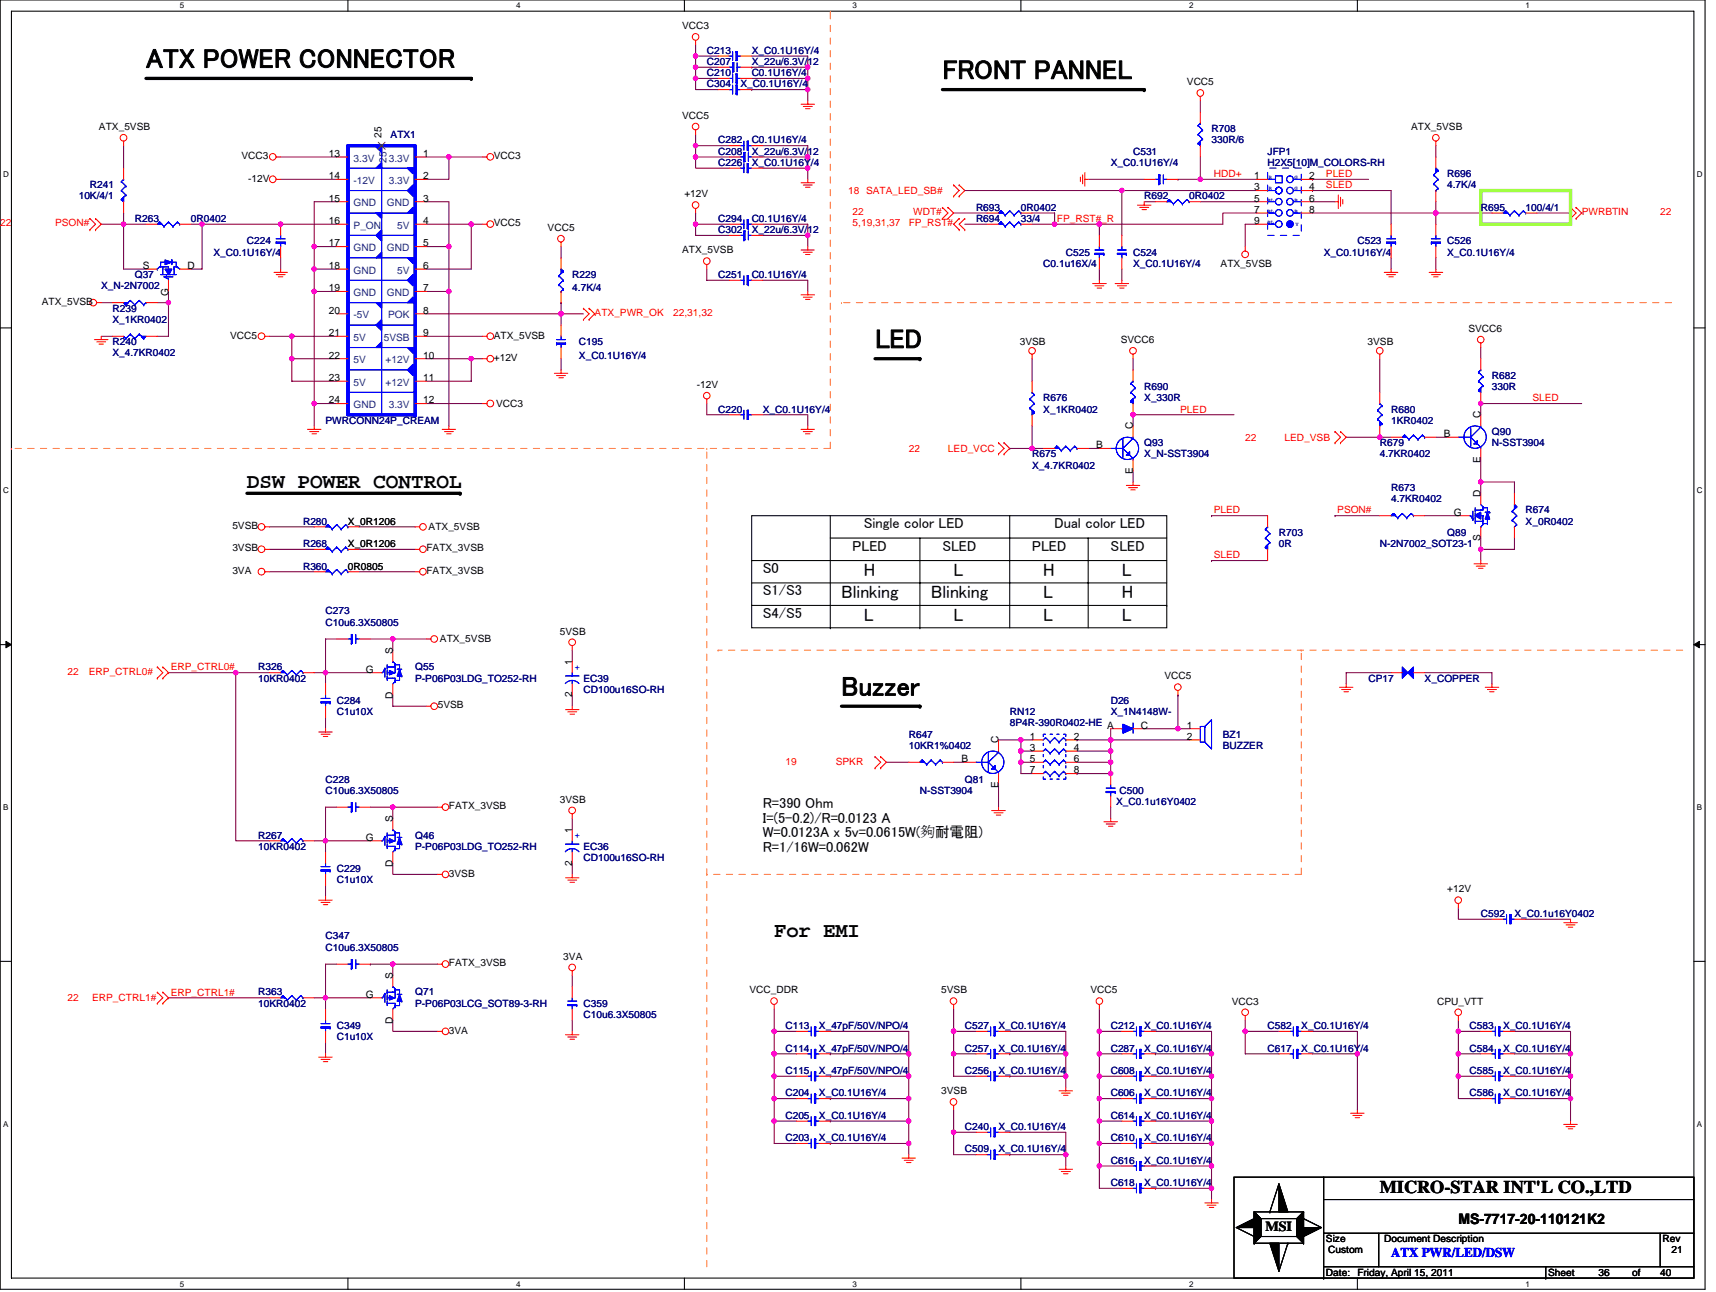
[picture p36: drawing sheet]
<svg xmlns="http://www.w3.org/2000/svg" width="276mm" height="208mm" viewBox="0 0 276 208" stroke-linecap="round" stroke-linejoin="round" font-family="sans-serif">
<defs><g id="words">
<g font-size="4.3">
<text x="23.5" y="10.9">ATX POWER CONNECTOR</text>
<text x="151.5" y="12.7">FRONT PANNEL</text>
<text x="140.7" y="56">LED</text>
<text x="135.3" y="111.9">Buzzer</text>
</g>
<g font-size="3.4">
<text x="39.7" y="78.6">DSW POWER CONTROL</text>
<text x="124.5" y="150.7">For EMI</text>
</g>
<g font-size="2.9">
<text x="138.9" y="92.6">H</text>
<text x="153.3" y="92.6">L</text>
<text x="167.7" y="92.6">H</text>
<text x="180.4" y="92.6">L</text>
<text x="135.3" y="96.2">Blinking</text>
<text x="138.9" y="99.9">L</text>
<text x="149.7" y="96.2">Blinking</text>
<text x="153.3" y="99.9">L</text>
<text x="167.7" y="96.2">L</text>
<text x="167.7" y="99.9">L</text>
<text x="180.4" y="99.9">L</text>
<text x="180.4" y="96.2">H</text>
<text x="221.8" y="192">MICRO-STAR INT'L CO.,LTD</text>
</g>
<g font-size="2.3">
<text x="137.1" y="88.6">PLED</text>
<text x="138.9" y="85">Single color LED</text>
<text x="151.5" y="88.6">SLED</text>
<text x="165.9" y="88.6">PLED</text>
<text x="169.5" y="85">Dual color LED</text>
<text x="178.6" y="88.6">SLED</text>
<text x="122.7" y="92.2">S0</text>
<text x="122.7" y="95.8">S1/S3</text>
<text x="122.7" y="99.4">S4/S5</text>
<text x="122.7" y="130">R=390 Ohm</text>
<text x="122.7" y="132.4">I=(5-0.2)/R=0.0123 A</text>
<text x="122.7" y="134.7">W=0.0123A x 5v=0.0615W(夠耐電阻)</text>
<text x="122.7" y="137">R=1/16W=0.062W</text>
<text x="234.5" y="196.9">MS-7717-20-110121K2</text>
</g>
<text font-size="2.2" x="203.5" y="198">MSI</text>
<text font-size="2.2" fill="#00f" x="223.7" y="202.1">ATX PWR/LED/DSW</text>
<g font-size="1.6">
<text x="109.7" y="4.7">VCC3</text>
<text x="190.8" y="13.7">VCC5</text>
<text x="15.9" y="20.9">ATX_5VSB</text>
<text x="61.3" y="22.2" transform="rotate(-90 61.3 22.2)">25</text>
<text x="109.7" y="19.1">VCC5</text>
<text x="226.9" y="20.9">ATX_5VSB</text>
<text x="38.8" y="25.6">VCC3</text>
<text x="39.9" y="29.2">-12V</text>
<text x="52.8" y="25.2">13</text>
<text x="52.8" y="28.8">14</text>
<text x="68" y="25.2">1</text>
<text x="68" y="28.8">2</text>
<text x="79.4" y="25.6">VCC3</text>
<text x="201.6" y="28.8">1</text>
<text x="210.5" y="28.8">2</text>
<text x="52.8" y="32.4">15</text>
<text x="68" y="32.4">3</text>
<text x="110" y="31.7">+12V</text>
<text x="201.6" y="30.6">3</text>
<text x="201.6" y="34.2">7</text>
<text x="201.6" y="32.4">5</text>
<text x="210.5" y="30.6">4</text>
<text x="210.5" y="32.4">6</text>
<text x="210.5" y="34.2">8</text>
<text x="52.8" y="36">16</text>
<text x="52.8" y="39.6">17</text>
<text x="68" y="39.6">5</text>
<text x="68" y="36">4</text>
<text x="79.4" y="36.4">VCC5</text>
<text x="88" y="37.1">VCC5</text>
<text x="109.7" y="40.7">ATX_5VSB</text>
<text x="201.6" y="36">9</text>
<text x="22.9" y="43.3">S</text>
<text x="27.1" y="47.6" transform="rotate(-90 27.1 47.6)">G</text>
<text x="30.2" y="43.3">D</text>
<text x="52.8" y="43.3">18</text>
<text x="52.8" y="46.9">19</text>
<text x="68" y="46.9">7</text>
<text x="68" y="43.3">6</text>
<text x="196.3" y="42.9">ATX_5VSB</text>
<text x="6.7" y="49">ATX_5VSB</text>
<text x="52.8" y="50.5">20</text>
<text x="68" y="50.5">8</text>
<text x="236.1" y="53.4">SVCC6</text>
<text x="37" y="54.5">VCC5</text>
<text x="52.8" y="54.1">21</text>
<text x="52.8" y="57.7">22</text>
<text x="68" y="57.7">10</text>
<text x="68" y="54.1">9</text>
<text x="79.4" y="58.1">+12V</text>
<text x="79.4" y="54.5">ATX_5VSB</text>
<text x="164" y="55.5">3VSB</text>
<text x="180.2" y="55.2">SVCC6</text>
<text x="219.9" y="55.5">3VSB</text>
<text x="52.8" y="61.3">23</text>
<text x="52.8" y="64.9">24</text>
<text x="68" y="61.3">11</text>
<text x="68" y="64.9">12</text>
<text x="79.8" y="65.4">VCC3</text>
<text x="112" y="62.4">-12V</text>
<text x="182.2" y="69.1" transform="rotate(-90 182.2 69.1)">C</text>
<text x="232.1" y="70.3">B</text>
<text x="238.1" y="67.2" transform="rotate(-90 238.1 67.2)">C</text>
<text x="176.2" y="72.1">B</text>
<text x="182.2" y="76.3" transform="rotate(-90 182.2 76.3)">E</text>
<text x="238.1" y="74.5" transform="rotate(-90 238.1 74.5)">E</text>
<text x="233.7" y="82.9">G</text>
<text x="238.1" y="79.9" transform="rotate(-90 238.1 79.9)">D</text>
<text x="37.4" y="88.7">3VSB</text>
<text x="37.4" y="85.1">5VSB</text>
<text x="55.9" y="84.4">X_0R1206</text>
<text x="55.9" y="88">X_0R1206</text>
<text x="68.6" y="88.7">FATX_3VSB</text>
<text x="68.9" y="85.3">ATX_5VSB</text>
<text x="238.1" y="87.1" transform="rotate(-90 238.1 87.1)">S</text>
<text x="37.4" y="92.3">3VA</text>
<text x="55.9" y="91.6">0R0805</text>
<text x="68.6" y="92.3">FATX_3VSB</text>
<text x="63.1" y="105.1" transform="rotate(-90 63.1 105.1)">S</text>
<text x="70.7" y="103.3">ATX_5VSB</text>
<text x="90" y="102.1">5VSB</text>
<text x="92" y="106.9" transform="rotate(-90 92 106.9)">1</text>
<text x="58.8" y="108.2">G</text>
<text x="63.1" y="112.5" transform="rotate(-90 63.1 112.5)">D</text>
<text x="70.4" y="114">5VSB</text>
<text x="92" y="112.2" transform="rotate(-90 92 112.2)">2</text>
<text x="187.2" y="109.3">VCC5</text>
<text x="160.5" y="119.5" transform="rotate(-90 160.5 119.5)">C</text>
<text x="165.6" y="119">1</text>
<text x="172.6" y="119">2</text>
<text x="183.4" y="117.2">C</text>
<text x="190.8" y="117.2">1</text>
<text x="190.8" y="119">2</text>
<text x="154.6" y="122.6">B</text>
<text x="165.6" y="120.8">3</text>
<text x="165.6" y="122.6">5</text>
<text x="165.6" y="124.4">7</text>
<text x="172.6" y="120.8">4</text>
<text x="172.6" y="122.6">6</text>
<text x="172.6" y="124.4">8</text>
<text x="72.2" y="130.2">FATX_3VSB</text>
<text x="90" y="129.1">3VSB</text>
<text x="160.5" y="126.8" transform="rotate(-90 160.5 126.8)">E</text>
<text x="58.8" y="135.2">G</text>
<text x="63.1" y="132.2" transform="rotate(-90 63.1 132.2)">S</text>
<text x="92" y="134" transform="rotate(-90 92 134)">1</text>
<text x="63.1" y="139.5" transform="rotate(-90 63.1 139.5)">D</text>
<text x="72.2" y="141">3VSB</text>
<text x="92" y="139.2" transform="rotate(-90 92 139.2)">2</text>
<text x="232.7" y="143.6">+12V</text>
<text x="72.2" y="155.4">FATX_3VSB</text>
<text x="90.6" y="154.4">3VA</text>
<text x="58.8" y="160.5">G</text>
<text x="63.1" y="157.4" transform="rotate(-90 63.1 157.4)">S</text>
<text x="120.5" y="159.8">VCC_DDR</text>
<text x="151.3" y="159.8">5VSB</text>
<text x="175.3" y="159.8">VCC5</text>
<text x="198.1" y="161.6">VCC3</text>
<text x="231.1" y="161.6">CPU_VTT</text>
<text x="63.1" y="164.8" transform="rotate(-90 63.1 164.8)">D</text>
<text x="72.2" y="166.3">3VA</text>
<text x="151.3" y="176">3VSB</text>
<text x="213.2" y="199.8">Size</text>
<text x="213.5" y="201.6">Custom</text>
<text x="222.6" y="199.8">Document Description</text>
<text x="267.3" y="199.8">Rev</text>
<text x="268.7" y="201.6">21</text>
<text x="213.2" y="205.2">Date:</text>
<text x="218.2" y="205.2">Friday, April 15, 2011</text>
<text x="248.9" y="205.2">Sheet</text>
<text x="257" y="205.2">36</text>
<text x="262.4" y="205.2">of</text>
<text x="266.9" y="205.2">40</text>
</g>
<g font-size="1.6" fill="#000080">
<text x="113.6" y="10.5">C207</text>
<text x="113.6" y="8.7">C213</text>
<text x="120.9" y="10.5">X_22u/6.3V/12</text>
<text x="120.9" y="8.7">X_C0.1U16Y/4</text>
<text x="113.6" y="12.3">C210</text>
<text x="113.6" y="14.1">C304</text>
<text x="119.1" y="14.1">X_C0.1U16Y/4</text>
<text x="120.9" y="12.3">C0.1U16Y/4</text>
<text x="62.8" y="22.2">ATX1</text>
<text x="115.5" y="23.1">C282</text>
<text x="120.9" y="23.1">C0.1U16Y/4</text>
<text x="194.8" y="21.3">R708</text>
<text x="194.8" y="23.1">330R/6</text>
<text x="115.5" y="26.7">C226</text>
<text x="115.5" y="24.9">C208</text>
<text x="120.9" y="26.7">X_C0.1U16Y/4</text>
<text x="120.9" y="24.9">X_22u/6.3V/12</text>
<text x="178.6" y="26.7">X_C0.1U16Y/4</text>
<text x="182.2" y="24.9">C531</text>
<text x="203.8" y="24.9">JFP1</text>
<text x="203.8" y="26.7">H2X5[10]M_COLORS-RH</text>
<text x="232.7" y="28.5">R696</text>
<text x="12.7" y="32.1">10K/4/1</text>
<text x="14.5" y="30.3">R241</text>
<text x="21.7" y="35.7">R263</text>
<text x="30.7" y="35.7">0R0402</text>
<text x="115.5" y="35.7">C294</text>
<text x="120.9" y="35.7">C0.1U16Y/4</text>
<text x="156.9" y="33.9">R693</text>
<text x="156.9" y="35.7">R694</text>
<text x="164.1" y="33.9">0R0402</text>
<text x="164.1" y="35.7">33/4</text>
<text x="184" y="32.1">R692</text>
<text x="191.2" y="32.1">0R0402</text>
<text x="232.7" y="30.3">4.7K/4</text>
<text x="238.1" y="33.9">R695</text>
<text x="245.3" y="33.9">100/4/1</text>
<text x="34.3" y="41.1">X_C0.1U16Y/4</text>
<text x="39.7" y="39.3">C224</text>
<text x="115.5" y="37.5">C302</text>
<text x="120.9" y="37.5">X_22u/6.3V/12</text>
<text x="171.4" y="41.1">C525</text>
<text x="182.2" y="41.1">C524</text>
<text x="212.8" y="41.1">X_C0.1U16Y/4</text>
<text x="218.2" y="39.3">C523</text>
<text x="232.7" y="39.3">C526</text>
<text x="232.7" y="41.1">X_C0.1U16Y/4</text>
<text x="16.3" y="46.5">X_N-2N7002</text>
<text x="21.7" y="44.7">Q37</text>
<text x="92" y="44.7">R229</text>
<text x="92" y="46.9">4.7K/4</text>
<text x="115.5" y="44.7">C251</text>
<text x="120.9" y="44.7">C0.1U16Y/4</text>
<text x="167.7" y="42.9">C0.1u16X/4</text>
<text x="182.2" y="42.9">X_C0.1U16Y/4</text>
<text x="18.1" y="50.1">R239</text>
<text x="18.1" y="51.9">X_1KR0402</text>
<text x="18.1" y="55.5">R240</text>
<text x="18.1" y="57.3">X_4.7KR0402</text>
<text x="93.1" y="55.5">C195</text>
<text x="93.1" y="57.7">X_C0.1U16Y/4</text>
<text x="167.7" y="64.6">R676</text>
<text x="184" y="62.8">R690</text>
<text x="184" y="64.6">X_330R</text>
<text x="239.9" y="60.9">R682</text>
<text x="239.9" y="62.8">330R</text>
<text x="52.3" y="68.2">PWRCONN24P_CREAM</text>
<text x="115.5" y="66.4">C220</text>
<text x="122.7" y="66.4">X_C0.1U16Y/4</text>
<text x="167.7" y="66.4">X_1KR0402</text>
<text x="184" y="71.8">Q93</text>
<text x="221.8" y="71.8">R679</text>
<text x="223.7" y="66.4">R680</text>
<text x="223.7" y="68.2">1KR0402</text>
<text x="239.9" y="70">Q90</text>
<text x="239.9" y="71.8">N-SST3904</text>
<text x="165.9" y="73.6">R675</text>
<text x="165.9" y="75.4">X_4.7KR0402</text>
<text x="184" y="73.6">X_N-SST3904</text>
<text x="221.8" y="73.6">4.7KR0402</text>
<text x="223.7" y="79">R673</text>
<text x="223.7" y="80.8">4.7KR0402</text>
<text x="245.3" y="82.6">R674</text>
<text x="48.7" y="84.4">R280</text>
<text x="48.7" y="88">R268</text>
<text x="205.6" y="86.2">R703</text>
<text x="205.6" y="88">0R</text>
<text x="221.8" y="88">N-2N7002_SOT23-1</text>
<text x="232.7" y="86.2">Q89</text>
<text x="245.3" y="84.4">X_0R0402</text>
<text x="48.7" y="91.6">R360</text>
<text x="52.3" y="98.8">C273</text>
<text x="52.3" y="100.6">C10u6.3X50805</text>
<text x="41.5" y="107.8">R326</text>
<text x="66.8" y="107.8">Q55</text>
<text x="41.5" y="109.6">10KR0402</text>
<text x="54.1" y="113.2">C284</text>
<text x="66.8" y="109.6">P-P06P03LDG_TO252-RH</text>
<text x="93.8" y="109.6">EC39</text>
<text x="93.8" y="111.4">CD100u16SO-RH</text>
<text x="178.6" y="113.2">D26</text>
<text x="220" y="109.6">CP17</text>
<text x="229.1" y="109.6">X_COPPER</text>
<text x="54.1" y="115">C1u10X</text>
<text x="146.1" y="118.7">R647</text>
<text x="162.3" y="115">RN12</text>
<text x="162.3" y="116.9">8P4R-390R0402-HE A</text>
<text x="178.6" y="115">X_1N4148W-</text>
<text x="196.6" y="118.7">BZ1</text>
<text x="52.3" y="125.9">C228</text>
<text x="146.1" y="120.5">10KR1%0402</text>
<text x="155.1" y="125.9">Q81</text>
<text x="196.6" y="120.5">BUZZER</text>
<text x="52.3" y="127.7">C10u6.3X50805</text>
<text x="147.9" y="127.7">N-SST3904</text>
<text x="179.5" y="129.5">X_C0.1u16Y0402</text>
<text x="180" y="127.7">C500</text>
<text x="41.5" y="134.9">R267</text>
<text x="41.5" y="136.7">10KR0402</text>
<text x="66.8" y="134.9">Q46</text>
<text x="66.8" y="136.7">P-P06P03LDG_TO252-RH</text>
<text x="93.8" y="136.7">EC36</text>
<text x="54.1" y="140.3">C229</text>
<text x="54.1" y="142.1">C1u10X</text>
<text x="93.8" y="138.5">CD100u16SO-RH</text>
<text x="238.1" y="147.5">C592</text>
<text x="243.5" y="147.5">X_C0.1u16Y0402</text>
<text x="52.3" y="151.1">C347</text>
<text x="52.3" y="152.9">C10u6.3X50805</text>
<text x="41.5" y="160.1">R363</text>
<text x="41.5" y="161.9">10KR0402</text>
<text x="66.8" y="160.1">Q71</text>
<text x="66.8" y="161.9">P-P06P03LCG_SOT89-3-RH</text>
<text x="93.8" y="161.9">C359</text>
<text x="54.1" y="165.5">C349</text>
<text x="54.1" y="167.3">C1u10X</text>
<text x="93.8" y="163.7">C10u6.3X50805</text>
<text x="126.3" y="165.5">C113</text>
<text x="131.7" y="165.5">X_47pF/50V/NPO/4</text>
<text x="155.1" y="165.5">C527</text>
<text x="160.5" y="165.5">X_C0.1U16Y/4</text>
<text x="178.6" y="165.5">C212</text>
<text x="184" y="165.5">X_C0.1U16Y/4</text>
<text x="203.8" y="165.5">C582</text>
<text x="209.2" y="165.5">X_C0.1U16Y/4</text>
<text x="236.3" y="165.5">C583</text>
<text x="241.7" y="165.5">X_C0.1U16Y/4</text>
<text x="126.3" y="172.8">C115</text>
<text x="126.3" y="169.1">C114</text>
<text x="131.7" y="172.8">X_47pF/50V/NPO/4</text>
<text x="131.7" y="169.1">X_47pF/50V/NPO/4</text>
<text x="155.1" y="169.1">C257</text>
<text x="155.1" y="172.8">C256</text>
<text x="160.5" y="169.1">X_C0.1U16Y/4</text>
<text x="160.5" y="172.8">X_C0.1U16Y/4</text>
<text x="178.6" y="172.8">C608</text>
<text x="178.6" y="169.1">C287</text>
<text x="184" y="172.8">X_C0.1U16Y/4</text>
<text x="184" y="169.1">X_C0.1U16Y/4</text>
<text x="203.8" y="169.1">C617</text>
<text x="209.2" y="169.1">X_C0.1U16Y/4</text>
<text x="236.3" y="169.1">C584</text>
<text x="236.3" y="172.8">C585</text>
<text x="241.7" y="169.1">X_C0.1U16Y/4</text>
<text x="241.7" y="172.8">X_C0.1U16Y/4</text>
<text x="126.3" y="180">C205</text>
<text x="126.3" y="176.4">C204</text>
<text x="131.7" y="180">X_C0.1U16Y/4</text>
<text x="131.7" y="176.4">X_C0.1U16Y/4</text>
<text x="178.6" y="176.4">C606</text>
<text x="178.6" y="180">C614</text>
<text x="184" y="176.4">X_C0.1U16Y/4</text>
<text x="184" y="180">X_C0.1U16Y/4</text>
<text x="236.3" y="176.4">C586</text>
<text x="241.7" y="176.4">X_C0.1U16Y/4</text>
<text x="126.3" y="183.6">C203</text>
<text x="131.7" y="183.6">X_C0.1U16Y/4</text>
<text x="155.1" y="185.4">C509</text>
<text x="155.1" y="181.8">C240</text>
<text x="160.5" y="185.4">X_C0.1U16Y/4</text>
<text x="160.5" y="181.8">X_C0.1U16Y/4</text>
<text x="178.6" y="183.6">C610</text>
<text x="184" y="183.6">X_C0.1U16Y/4</text>
<text x="178.6" y="187.2">C616</text>
<text x="178.6" y="190.8">C618</text>
<text x="184" y="187.2">X_C0.1U16Y/4</text>
<text x="184" y="190.8">X_C0.1U16Y/4</text>
</g>
<g font-size="1.6" fill="#004080">
<text x="56.9" y="26">3.3V</text>
<text x="56.9" y="29.6">-12V</text>
<text x="62.1" y="26.2" transform="rotate(-90 62.1 26.2)">25</text>
<text x="62.5" y="26">3.3V</text>
<text x="62.5" y="29.6">3.3V</text>
<text x="56.9" y="33.2">GND</text>
<text x="62.2" y="33.2">GND</text>
<text x="56.9" y="36.8">P_ON</text>
<text x="56.9" y="40.4">GND</text>
<text x="62.2" y="40.4">GND</text>
<text x="63.9" y="36.8">5V</text>
<text x="56.9" y="44">GND</text>
<text x="56.9" y="47.6">GND</text>
<text x="62.2" y="47.6">GND</text>
<text x="63.9" y="44">5V</text>
<text x="56.9" y="51.2">-5V</text>
<text x="62.4" y="51.2">POK</text>
<text x="56.9" y="54.8">5V</text>
<text x="56.9" y="58.4">5V</text>
<text x="61.7" y="54.8">5VSB</text>
<text x="62" y="58.4">+12V</text>
<text x="56.9" y="62.1">5V</text>
<text x="56.9" y="65.7">GND</text>
<text x="62" y="62.1">+12V</text>
<text x="62.5" y="65.7">3.3V</text>
</g>
<g font-size="1.6" fill="#f00">
<text x="195.2" y="28.5">HDD+</text>
<text x="213.2" y="28.5">PLED</text>
<text x="136.4" y="31.2">18 SATA_LED_SB#</text>
<text x="137.1" y="34.6">22</text>
<text x="146.8" y="34.6">WDT#</text>
<text x="169.9" y="35.7">FP_RST#_R</text>
<text x="213.2" y="30.3">SLED</text>
<text x="254.3" y="34.6">PWRBTIN</text>
<text x="266.9" y="34.6">22</text>
<text x="0" y="36.4">22</text>
<text x="8.9" y="36.4">PSON#</text>
<text x="137.1" y="36.4">5,19,31,37</text>
<text x="146.1" y="36.4">FP_RST#</text>
<text x="95.6" y="50.8">ATX_PWR_OK</text>
<text x="108.2" y="50.8">22,31,32</text>
<text x="246.4" y="64.6">SLED</text>
<text x="189.8" y="66.4">PLED</text>
<text x="200.2" y="70.9">22</text>
<text x="206.5" y="70.9">LED_VSB</text>
<text x="146.1" y="72.7">22</text>
<text x="152.4" y="72.7">LED_VCC</text>
<text x="195.2" y="82.6">PLED</text>
<text x="215" y="82.6">PSON#</text>
<text x="195.2" y="89.8">SLED</text>
<text x="27.4" y="107.8">ERP_CTRL0#</text>
<text x="10.9" y="108.6">22</text>
<text x="14.3" y="108.6">ERP_CTRL0#</text>
<text x="126.3" y="123">19</text>
<text x="134.4" y="123">SPKR</text>
<text x="10.9" y="161">22</text>
<text x="14.8" y="161">ERP_CTRL1#</text>
<text x="27.4" y="160.1">ERP_CTRL1#</text>
</g>
<g font-size="1.6" fill="#00f">
<text x="92.4" y="106.9" transform="rotate(90 92.4 106.9)">+</text>
<text x="92.4" y="134" transform="rotate(90 92.4 134)">+</text>
</g>
<g font-size="1.3">
<text x="28.9" y="1.4">5</text>
<text x="83" y="1.4">4</text>
<text x="137.1" y="1.4">3</text>
<text x="191.2" y="1.4">2</text>
<text x="245.3" y="1.4">1</text>
<text x=".5" y="28.4">D</text>
<text x="272.8" y="28.4">D</text>
<text x=".5" y="79.4">C</text>
<text x="272.8" y="79.4">C</text>
<text x=".5" y="130.3">B</text>
<text x="272.8" y="130.3">B</text>
<text x=".5" y="181.3">A</text>
<text x="272.8" y="181.3">A</text>
<text x="28.9" y="206.9">5</text>
<text x="83" y="206.9">4</text>
<text x="137.1" y="206.9">3</text>
<text x="191.2" y="206.9">2</text>
<text x="245.3" y="206.9">1</text>
</g>
<g font-size=".9" fill="#00f">
<text x="204" y="28.8">R</text>
<text x="208.1" y="28.8">G</text>
<text x="203.8" y="34.2">BL</text>
<text x="203.8" y="32.4">BL</text>
<text x="204" y="30.6">R</text>
<text x="208.1" y="30.6">G</text>
<text x="208.1" y="32.4">B</text>
<text x="208.1" y="34.2">B</text>
<text x="203.8" y="36">BL</text>
<text x="208.3" y="36.4">Y</text>
</g>
</g></defs>
<path d="M0 0h274.1v207.4h-274.1zM1.8 1.8h270.5v203.8h-270.5z" fill="none" stroke="#000" stroke-width=".17"/>
<g fill="#fff">
<path d="M28.9 .2h.7v1.4h-.7z"/>
<path d="M28.9 205.8h.7v1.4h-.7z"/>
</g>
<path d="M55.9 0v1.8M55.9 205.6v1.8" fill="none" stroke="#000" stroke-width=".17"/>
<g fill="#fff">
<path d="M83 .2h.7v1.4h-.7z"/>
<path d="M83 205.8h.7v1.4h-.7z"/>
</g>
<path d="M110 0v1.8M110 205.6v1.8" fill="none" stroke="#000" stroke-width=".17"/>
<g fill="#fff">
<path d="M137.1 .2h.7v1.4h-.7z"/>
<path d="M137.1 205.8h.7v1.4h-.7z"/>
</g>
<path d="M164.1 0v1.8M164.1 205.6v1.8" fill="none" stroke="#000" stroke-width=".17"/>
<g fill="#fff">
<path d="M191.2 .2h.7v1.4h-.7z"/>
<path d="M191.2 205.8h.7v1.4h-.7z"/>
</g>
<path d="M218.2 0v1.8M218.2 205.6v1.8" fill="none" stroke="#000" stroke-width=".17"/>
<g fill="#fff">
<path d="M245.3 .2h.7v1.4h-.7z"/>
<path d="M245.3 205.8h.7v1.4h-.7z"/>
<path d="M.5 27.3h.9v1.4h-.9z"/>
<path d="M272.8 27.3h.9v1.4h-.9z"/>
<path d="M.5 78.2h.9v1.5h-.9z"/>
<path d="M272.8 78.2h.9v1.5h-.9z"/>
</g>
<path d="M0 52.7h1.8M272.3 52.7h1.8" fill="none" stroke="#000" stroke-width=".17"/>
<g fill="#fff">
<path d="M.5 129.2h.9v1.4h-.9z"/>
<path d="M272.8 129.2h.9v1.4h-.9z"/>
</g>
<path d="M0 103.7h1.8M272.3 103.7h1.8" fill="none" stroke="#000" stroke-width=".17"/>
<path d="M.9 103.2l.9 .5-.9 .5zM272.3 103.7l.9-.5v1z" fill="#000" stroke="#000" stroke-width=".16"/>
<g fill="#fff">
<path d="M.5 180.1h.9v1.4h-.9z"/>
<path d="M272.8 180.1h.9v1.4h-.9z"/>
</g>
<g fill="none" stroke="#000" stroke-width=".17">
<path d="M120.9 83h66.7v18h-66.7zM120.9 97.4h66.7M120.9 90.2h66.7M120.9 93.8h66.7M133.5 86.6h54.1M133.5 83v18M147.9 86.6v14.4M162.3 83v18M175 86.6v14.4M187.6 97.4h.1M133.5 101h.1M147.9 101h.1"/>
<path d="M0 154.6h1.8M272.3 154.6h1.8M198.4 189.4h73.9v16.2h-73.9zM198.8 197.5l2.9 1.4M201.7 194.9h7.9v5.1h-7.9zM201.7 194.9l1 1.1M201.7 198.9h.1M201.7 200h.1M202.7 196h.1M202.7 198.9l-1 1.1M202.7 196h5.8v2.9h-5.8zM204.2 194.9h.1"/>
<path d="M205.6 190.4l-1.4 4.5M207.1 200h.1M207.1 200l-1.5 4.5M208.5 198.9l1.1 1.1M209.6 194.9h.1M209.6 196h.1M209.6 194.9l-1.1 1.1M209.6 196l2.9 1.5M209.6 200h.1M212.8 193h59.5M212.8 198.4h59.5M212.8 189.4v16.2"/>
<path d="M221.7 198.4v5.4M266.9 198.4v5.4M212.8 203.8h59.5M212.8 205.6h.1M248.5 205.6h.1M248.5 203.8v1.8"/>
</g>
<g fill="none" stroke="#800040" stroke-width=".17">
<path d="M111.8 12.6h.1M111.8 12.6h3.7M111.8 7.2v1.8M111.8 9h.1M111.8 10.8v1.8M111.8 10.8h.1M111.8 9v1.8M111.8 12.6v1.8h3.7M111.8 9h3.7M111.8 10.8h3.7M120.9 9h9v3.6M120.9 12.6h9"/>
<path d="M120.9 10.8h.1M120.9 14.4h.1M120.9 10.8h9M120.9 14.4h9M129.9 14.4v1.8M129.9 12.6h.1M129.9 12.6v1.8M193 16.2v1.8M16.3 36.1h3.6M19.9 36.1v7.2h3.6M19.9 36.1h.1M19.9 23.4v3.7"/>
<path d="M19.9 34.3v1.8M19.9 36.1h3.6M30.7 36.1h1.8M32.5 36.1h.1M45.1 25.3h9M45.1 36.1h9M45.1 36.1h-12.6v7.2h-1.8M45.1 36.1h.1M45.1 28.9h9M50.5 39.7h.1M50.5 39.7v7.2M50.5 39.7h3.6"/>
<path d="M54.1 32.4h-3.6v7.3M68.6 32.4h3.6v7.3h-3.6M68.6 36.1h7.2M68.6 25.3h3.6M72.2 25.3h.1M72.2 25.3h5.4M72.2 25.3v3.6h-3.6M72.2 39.7h.1M72.2 39.7v7.2M75.8 36.1h.1M75.8 36.1h1.8M75.8 36.1v7.2h-7.2"/>
<path d="M90.2 39.7v1.8M111.8 25.3v1.8h5.5M111.8 25.3h5.5M111.8 23.4h5.5M111.8 23.4h.1M111.8 23.4v1.9M111.8 21.6v1.8M111.8 34.3v1.8M111.8 36.1v1.8h5.5M111.8 36.1h.1M111.8 36.1h5.5M122.7 25.3h7.2"/>
<path d="M122.7 23.4h7.2v1.9M122.7 27.1h7.2M122.7 37.9h7.2M122.7 36.1h7.2v1.8M129.9 27.1h.1M129.9 25.3h.1M129.9 37.9h.1M129.9 25.3v3.6M129.9 37.9v1.8M153.3 34.3h5.4M155.1 36.1h3.6M155.1 30.6h25.3"/>
<path d="M165.9 34.3h3.7v1.8M165.9 36.1h3.7M169.6 36.1h.1M175 28.9h9M176.8 36.1v1.8M176.8 36.1h.1M180.4 30.6v7.3M180.4 30.6h.1M180.4 30.6h21.6M184 32.4h1.8M189.4 28.9h.1M189.4 28.9h12.6"/>
<path d="M193 32.4h9M193 28.9h.1M193 25.3v3.6M202 36.1h-1.8v3.6M202 34.3h-5.4v1.8h-27M211 28.9h.1M211 28.9h9M211 32.4h3.6M211 34.3h19.9M211 30.6h.1M211 30.6h12.7v5.5M230.9 34.3h9"/>
<path d="M230.9 23.4v1.9M230.9 34.3h.1M230.9 32.4v1.9M230.9 34.3v1.8M247.1 34.3h5.4M16.3 48.7h1.8M16.3 54.1h1.8M25.3 48.7h1.8M27.1 46.9v1.8M27.1 48.7v5.4h-1.8M27.1 48.7h.1M43.3 54.1h3.6"/>
<path d="M45.1 41.5v1.8M46.9 54.1h7.2M46.9 57.7v3.6h7.2M46.9 57.7h7.2M46.9 54.1h.1M46.9 54.1v3.6M50.5 43.3h3.6M50.5 46.9h3.6M50.5 43.3h.1M50.5 46.9v18M68.6 46.9h3.6M68.6 50.5h21.6"/>
<path d="M68.6 57.7h7.2v3.6h-7.2M68.6 54.1h9M72.2 46.9v21.6M75.8 57.7h.1M75.8 57.7h1.8M90.2 50.5h.1M90.2 48.7h.1M90.2 57.7v1.8M90.2 50.5h3.6M90.2 48.7v3.6M113.6 43.3v1.8h3.7M122.7 45.1h7.2v1.8"/>
<path d="M165.9 57.7v3.6M176.8 43.3v1.8M180.4 43.3v1.8M182.2 57.7v1.8M221.8 57.7v5.4M223.7 41.5v1.8M230.9 41.5v1.8M238.1 55.9v1.8M50.5 64.9h3.6M50.5 64.9h.1M50.5 64.9v3.6M68.6 64.9h9"/>
<path d="M113.6 64.9v1.8h3.7M122.7 66.7h7.2v1.8M162.3 72.1h.1M162.3 72.1h3.6M165.9 68.5v3.6M165.9 72.1h1.8M175 72.1h1.8M182.2 66.7v1.8M182.2 66.7h.1M182.2 66.7h16.2M182.2 75.7v1.8M216.4 70.3h5.4"/>
<path d="M221.8 70.3h.1M221.8 70.3h1.9M230.9 70.3h1.8M238.1 77.5h.1M238.1 77.5h5.4v1.9M238.1 73.9v3.6M238.1 64.9h.1M238.1 64.9h16.2M238.1 77.5v1.9M238.1 64.9v1.8M43.3 88.4h7.2M43.3 92h7.2"/>
<path d="M43.3 84.8h7.2M57.7 88.4h9.1M57.7 92h9.1M57.7 84.8h9.1M194.8 83h.1M194.8 83h9M194.8 90.2h.1M194.8 90.2h9M214.6 83h.1M214.6 83h7.2M229.1 83h5.4M238.1 86.6v1.8"/>
<path d="M238.1 88.4h.1M238.1 88.4v1.8M243.5 86.6v1.8h-5.4M27.1 108.2h10.8v27.1h5.4M27.1 108.2h.1M37.9 108.2h.1M37.9 108.2h5.4M50.5 108.2h1.8M52.3 108.2h.1M52.3 108.2h7.2M52.3 108.2v1.8M52.3 115.4v1.8"/>
<path d="M54.1 102.8h-1.8v5.4M59.5 102.8h3.7M63.2 111.8v1.8h5.4M63.2 102.8h5.4M63.2 102.8h.1M63.2 102.8v1.8M92 111.8v1.8M92 104.6v1.8M160.5 119h3.6M164.1 119h1.8M164.1 119h.1M164.1 119v1.8"/>
<path d="M173.2 119h.1M178.6 119h.1M178.6 119v1.8M178.6 117.2v1.8M184 117.2h5.4M189.4 117.2h1.8M189.4 111.8h.1M189.4 111.8v5.4M191.2 119h-18M223.7 108.2h-7.3v1.8M229.1 108.2h10.8v1.8M50.5 135.3h1.8"/>
<path d="M52.3 135.3v1.8M52.3 135.3h.1M52.3 135.3h7.2M54.1 129.8h-1.8v5.5M59.5 129.8h3.7M63.2 138.9v1.8h7.2M63.2 129.8h7.2M63.2 129.8h.1M63.2 129.8v1.8M92 138.9v1.8M92 131.6v1.9M142.5 122.6h3.6"/>
<path d="M153.3 122.6h1.8M160.5 126.2v3.6M164.1 120.8h1.8M164.1 122.6h1.8M164.1 120.8v3.6h1.8M164.1 120.8h.1M173.2 120.8h5.4M173.2 124.4h.1M173.2 122.6h5.4M178.6 120.8h.1M178.6 120.8v1.8M178.6 122.6v1.8h-5.4"/>
<path d="M178.6 129.8v1.8M52.3 142.5v1.8M54.1 155.1h-1.8v5.4M59.5 155.1h.1M59.5 155.1h3.7M63.2 155.1h7.2M63.2 155.1v1.8M92 156.9v1.8M234.5 146.1v1.8h5.4M245.3 147.9h7.2M27.1 160.5h.1M27.1 160.5h16.2"/>
<path d="M50.5 160.5h1.8M52.3 160.5h7.2M52.3 160.5h.1M52.3 160.5v1.8M52.3 167.7v1.8M63.2 164.1v1.8h7.2M92 164.1v1.8M124.5 176.7h.1M124.5 176.7h3.6M124.5 165.9h3.6M124.5 169.5h.1M124.5 169.5h3.6"/>
<path d="M124.5 165.9h.1M124.5 169.5v10.8M124.5 162.3v3.6M124.5 165.9v3.6M124.5 173.1h.1M124.5 173.1h3.6M133.5 165.9h12.6v3.6M133.5 169.5h.1M133.5 173.1h.1M133.5 176.7h.1M133.5 169.5h12.6M133.5 173.1h12.6"/>
<path d="M133.5 176.7h12.6M146.1 176.7v3.6M146.1 169.5v7.2M153.3 162.3v3.6M153.3 165.9h.1M153.3 165.9h3.6M153.3 169.5h.1M153.3 169.5v3.6h3.6M153.3 178.5v3.6M153.3 169.5h3.6M153.3 165.9v3.6M162.3 169.5h.1"/>
<path d="M162.3 169.5h9.1M162.3 173.1h.1M162.3 173.1h9.1M162.3 165.9h9.1v3.6M171.4 173.1v1.8M171.4 169.5v3.6M176.8 162.3v3.6M176.8 165.9h.1M176.8 169.5h3.6M176.8 165.9v3.6M176.8 169.5v3.6h3.6M176.8 169.5h.1"/>
<path d="M176.8 173.1v3.6h3.6M176.8 173.1h.1M176.8 176.7v3.6h3.6M176.8 176.7h.1M176.8 165.9h3.6M185.8 176.7h9M185.8 173.1h9M185.8 169.5h.1M185.8 169.5h9M185.8 165.9h9v3.6M194.8 176.7h.1M194.8 173.1h.1"/>
<path d="M194.8 169.5v3.6M194.8 173.1v18.1M200.2 165.9v3.6h5.4M200.2 165.9h.1M200.2 164.1v1.8h5.4M211 169.5h7.2M211 165.9h7.2v3.6M218.2 169.5v9M218.2 169.5h.1M234.5 164.1v1.8M234.5 169.5h.1M234.5 169.5h3.6"/>
<path d="M234.5 165.9h3.6M234.5 173.1h.1M234.5 173.1h3.6M234.5 173.1v3.6h3.6M234.5 165.9v7.2M243.5 165.9h9v3.6M243.5 173.1h9v3.6M243.5 169.5h9v3.6M243.5 176.7h9M252.5 176.7v3.6M252.5 173.1h.1M252.5 176.7h.1"/>
<path d="M124.5 180.3h.1M124.5 180.3h3.6M124.5 180.3v3.6h3.6M133.5 180.3h.1M133.5 183.9h.1M133.5 180.3h12.6M133.5 183.9h12.6M146.1 183.9v1.8M146.1 180.3v3.6M153.3 182.1h3.6M153.3 182.1h.1M153.3 182.1v3.6h3.6"/>
<path d="M162.3 182.1h9.1v3.6M162.3 185.7h.1M162.3 185.7h9.1M171.4 185.7v1.9M176.8 183.9h.1M176.8 183.9v7.3h3.6M176.8 187.6h.1M176.8 180.3v3.6h3.6M176.8 180.3h.1M176.8 187.6h3.6M185.8 183.9h9M185.8 180.3h9"/>
<path d="M185.8 187.6h9M185.8 191.2h.1M185.8 191.2h9M194.8 183.9h.1M194.8 191.2v1.8M194.8 180.3h.1M194.8 187.6h.1"/>
</g>
<g fill="#f0f" stroke="#f0f" stroke-width=".17">
<circle cx="50.5" cy="46.9" r=".35"/>
<circle cx="50.5" cy="43.3" r=".35"/>
<circle cx="46.9" cy="57.7" r=".35"/>
<circle cx="46.9" cy="54.1" r=".35"/>
<circle cx="50.5" cy="39.7" r=".35"/>
<circle cx="75.8" cy="57.7" r=".35"/>
<circle cx="72.2" cy="46.9" r=".35"/>
<circle cx="72.2" cy="39.7" r=".35"/>
<circle cx="75.8" cy="36.1" r=".35"/>
<circle cx="50.5" cy="64.9" r=".35"/>
<circle cx="90.2" cy="50.5" r=".35"/>
<circle cx="176.7" cy="36.1" r=".35"/>
<circle cx="230.8" cy="34.3" r=".35"/>
<circle cx="193" cy="28.8" r=".35"/>
<circle cx="180.4" cy="30.6" r=".35"/>
<circle cx="19.9" cy="36.1" r=".35"/>
<circle cx="169.6" cy="36.1" r=".35"/>
<circle cx="111.8" cy="9" r=".35"/>
<circle cx="111.8" cy="12.6" r=".35"/>
<circle cx="111.8" cy="10.8" r=".35"/>
<circle cx="129.9" cy="10.8" r=".35"/>
<circle cx="111.8" cy="25.2" r=".35"/>
<circle cx="111.8" cy="23.4" r=".35"/>
<circle cx="129.9" cy="27" r=".35"/>
<circle cx="72.2" cy="25.2" r=".35"/>
<circle cx="129.9" cy="25.2" r=".35"/>
<circle cx="129.9" cy="37.9" r=".35"/>
<circle cx="111.8" cy="36.1" r=".35"/>
<circle cx="129.9" cy="14.4" r=".35"/>
<circle cx="129.9" cy="12.6" r=".35"/>
<circle cx="52.3" cy="135.2" r=".35"/>
<circle cx="37.9" cy="108.2" r=".35"/>
<circle cx="52.3" cy="160.5" r=".35"/>
<circle cx="63.1" cy="129.8" r=".35"/>
<circle cx="63.1" cy="102.8" r=".35"/>
<circle cx="52.3" cy="108.2" r=".35"/>
<circle cx="164.1" cy="122.6" r=".35"/>
<circle cx="164.1" cy="120.8" r=".35"/>
<circle cx="189.4" cy="117.2" r=".35"/>
<circle cx="178.6" cy="119" r=".35"/>
<circle cx="178.6" cy="122.6" r=".35"/>
<circle cx="178.6" cy="120.8" r=".35"/>
<circle cx="164.1" cy="119" r=".35"/>
<circle cx="178.6" cy="124.4" r=".35"/>
<circle cx="238.1" cy="77.5" r=".35"/>
<circle cx="238.1" cy="88.4" r=".35"/>
<circle cx="221.8" cy="70.3" r=".35"/>
<circle cx="182.2" cy="66.7" r=".35"/>
<circle cx="238.1" cy="64.9" r=".35"/>
<circle cx="165.9" cy="72.1" r=".35"/>
<circle cx="63.1" cy="155.1" r=".35"/>
<circle cx="153.3" cy="165.9" r=".35"/>
<circle cx="176.7" cy="165.9" r=".35"/>
<circle cx="194.8" cy="169.5" r=".35"/>
<circle cx="171.3" cy="169.5" r=".35"/>
<circle cx="124.5" cy="180.3" r=".35"/>
<circle cx="146.1" cy="180.3" r=".35"/>
<circle cx="124.5" cy="169.5" r=".35"/>
<circle cx="124.5" cy="165.9" r=".35"/>
<circle cx="153.3" cy="169.5" r=".35"/>
<circle cx="146.1" cy="183.9" r=".35"/>
<circle cx="146.1" cy="169.5" r=".35"/>
<circle cx="153.3" cy="182.1" r=".35"/>
<circle cx="171.3" cy="185.7" r=".35"/>
<circle cx="124.5" cy="173.1" r=".35"/>
<circle cx="146.1" cy="173.1" r=".35"/>
<circle cx="171.3" cy="173.1" r=".35"/>
<circle cx="124.5" cy="176.7" r=".35"/>
<circle cx="146.1" cy="176.7" r=".35"/>
<circle cx="27.1" cy="48.7" r=".35"/>
<circle cx="32.5" cy="36.1" r=".35"/>
<circle cx="45.1" cy="36.1" r=".35"/>
<circle cx="218.2" cy="169.5" r=".35"/>
<circle cx="234.5" cy="165.9" r=".35"/>
<circle cx="234.5" cy="169.5" r=".35"/>
<circle cx="234.5" cy="173.1" r=".35"/>
<circle cx="252.5" cy="176.7" r=".35"/>
<circle cx="252.5" cy="169.5" r=".35"/>
<circle cx="252.5" cy="173.1" r=".35"/>
<circle cx="194.8" cy="183.9" r=".35"/>
<circle cx="194.8" cy="176.7" r=".35"/>
<circle cx="194.8" cy="173.1" r=".35"/>
<circle cx="194.8" cy="180.3" r=".35"/>
<circle cx="176.7" cy="187.5" r=".35"/>
<circle cx="176.7" cy="183.9" r=".35"/>
<circle cx="176.7" cy="169.5" r=".35"/>
<circle cx="176.7" cy="173.1" r=".35"/>
<circle cx="176.7" cy="176.7" r=".35"/>
<circle cx="176.7" cy="180.3" r=".35"/>
<circle cx="200.2" cy="165.9" r=".35"/>
<circle cx="194.8" cy="191.1" r=".35"/>
<circle cx="194.8" cy="187.5" r=".35"/>
</g>
<g fill="none" stroke="#f00" stroke-width=".17">
<path d="M111.8 6.5v.7M115.5 10.8h1.8M115.5 9h1.8M115.5 12.6h1.8M115.5 14.4h1.8M119.1 10.8h1.8M119.1 9h1.8M119.1 12.6h1.8M119.1 14.4h1.8M128.8 16.8h2.2M129.2 17.1h1.4M129.5 17.5h.7"/>
<path d="M129.9 16.2v.6M193 15.5v.7M193 18v1.8M14.5 35.2h.1M14.5 37h.1M14.5 35.2l.9 .9-.9 .9M15.4 37h.1M15.4 35.2h.1M15.4 35.2l.9 .9-.9 .9M19.9 22.7v.7M19.9 27.1v1.8M19.9 32.4v1.9"/>
<path d="M23.5 36.1h1.8M28.9 36.1h1.8M44.4 28.9h.7M44.4 25.3h.7M45.1 36.1v1.8M45.1 39.7v1.8M54.1 36.1h1.8M54.1 32.4h1.8M54.1 25.3h1.8M54.1 28.9h1.8M54.1 39.7h1.8M61.4 23.4h.1"/>
<path d="M66.8 36.1h1.8M66.8 32.4h1.8M66.8 25.3h1.8M66.8 28.9h1.8M66.8 39.7h1.8M77.6 36.1h.7M77.6 25.3h.7M90.2 38.9v.8M111.8 20.9v.7M111.8 33.5v.8M117.3 37.9h1.8M117.3 25.3h1.8"/>
<path d="M117.3 36.1h1.8M117.3 27.1h1.8M117.3 23.4h1.8M120.9 37.9h1.8M120.9 25.3h1.8M120.9 36.1h1.8M120.9 27.1h1.8M120.9 23.4h1.8M128.8 29.4h2.2M129.2 29.8h1.4M129.5 30.1h.7M129.9 28.9v.5"/>
<path d="M129.9 39.7v.5M151.5 35.2h.1M151.5 33.4h.1M151.5 33.4l.9 .9-.9 .9M152.4 33.4h.1M152.4 35.2h.1M152.4 33.4l.9 .9-.9 .9M153.3 31.6h.1M153.3 29.8h.1M153.3 29.8l.9 .8-.9 1M154.2 29.8h.1M154.2 31.6h.1"/>
<path d="M154.2 29.8l.9 .8-.9 1M154.2 35.2h.1M154.2 37h.1M154.2 35.2l-.9 .9 .9 .9M155.1 35.2h.1M155.1 37h.1M155.1 35.2l-.9 .9 .9 .9M158.7 34.3h1.8M158.7 36.1h1.8M164.1 34.3h1.8M164.1 36.1h1.8M173.7 28.5v.7"/>
<path d="M174.1 28.1v1.5M174.4 28.9h.6M174.4 27.8v2.1M176.8 37.9v1.8M180.4 37.9v1.8M182.9 33h2.2M183.3 33.4h1.4M183.6 33.7h.7M184 28.9h1.8M184 32.4v.6M185.8 32.4h1.8M187.6 28.9h1.8"/>
<path d="M191.2 32.4h1.8M193 23.4v1.9M200.2 39.7v.7M202 34.3h1.8M202 36.1h1.8M202 32.4h1.8M202 28.9h1.8M202 30.6h1.8M209.2 34.3h1.8M209.2 32.4h1.8M209.2 28.9h1.8M209.2 30.6h1.8"/>
<path d="M214.6 32.4h.6M215.2 31.4v2.1M215.5 31.7v1.5M215.9 32.1v.7M223.7 36.1v1.8M223.7 39.7v1.8M230.9 22.7v.7M230.9 25.3v1.8M230.9 30.6v1.8M230.9 36.1v1.8M230.9 39.7v1.8M239.9 34.3h1.8"/>
<path d="M245.3 34.3h1.8M252.5 35.2h.1M252.5 33.4h.1M252.5 33.4l.9 .9-.9 .9M253.4 35.2h.1M253.4 33.4h.1M253.4 33.4l.9 .9-.9 .9M15.2 54.6h2.2M15.6 48.7h.7M15.6 55h1.4M15.9 55.4h.7M16.3 54.1v.5"/>
<path d="M18.1 54.1h1.8M18.1 48.7h1.8M23.5 54.1h1.8M23.5 48.7h1.8M23.5 43.3h1.8M27.1 45.1v1.8M28.9 43.3h1.8M42.6 54.1h.7M44 43.8h2.2M44.4 44.2h1.4M44.8 44.5h.7M45.1 43.3v.5"/>
<path d="M54.1 43.3h1.8M54.1 46.9h1.8M54.1 50.5h1.8M54.1 54.1h1.8M54.1 57.7h1.8M66.8 43.3h1.8M66.8 46.9h1.8M66.8 50.5h1.8M66.8 54.1h1.8M66.8 57.7h1.8M77.6 57.7h.7M77.6 54.1h.7"/>
<path d="M90.2 59.5v.5M90.2 41.5v1.8M90.2 46.9v1.8M90.2 52.3v1.8M90.2 55.9v1.8M93.8 51.4h.1M93.8 49.6h.1M93.8 49.6l.9 .9-.9 .9M94.7 51.4h.1M94.7 49.6h.1M94.7 49.6l.9 .9-.9 .9M113.6 42.6v.7"/>
<path d="M117.3 45.1h1.8M120.9 45.1h1.8M128.8 40.2h2.2M128.8 47.4h2.2M129.2 40.6h1.4M129.2 47.8h1.4M129.5 40.9h.7M129.5 48.2h.7M129.9 46.9v.5M165.9 57v.7M175.7 45.6h2.2M176 46h1.5"/>
<path d="M176.4 46.3h.7M176.8 45.1v.5M176.8 41.5v1.8M179.3 45.6h2.2M179.7 46h1.4M180 46.3h.7M180.4 45.1v.5M180.4 41.5v1.8M182.2 57v.7M182.2 59.5v1.8M221.8 57v.7M222.6 43.8h2.1"/>
<path d="M222.9 44.2h1.5M223.3 44.5h.7M223.7 43.3v.5M229.8 43.8h2.2M230.1 44.2h1.5M230.5 44.5h.7M230.9 43.3v.5M238.1 57.7v1.8M238.1 55.2v.7M49.4 69.1h2.2M49.8 69.4h1.4M50.2 69.8h.7"/>
<path d="M50.5 68.5v.6M54.1 61.3h1.8M54.1 64.9h1.8M66.8 61.3h1.8M66.8 64.9h1.8M71.1 69.1h2.2M71.5 69.4h1.4M71.8 69.8h.7M72.2 68.5v.6M77.6 64.9h.7M89.1 60h2.2M89.5 60.4h1.4"/>
<path d="M89.8 60.8h.8M113.6 64.2v.7M117.3 66.7h1.8M120.9 66.7h1.8M128.8 69.1h2.2M129.2 69.4h1.4M129.5 69.8h.7M129.9 68.5v.6M160.5 73h.1M160.5 71.2h.1M160.5 71.2l.9 .9-.9 .9M161.4 71.2h.1"/>
<path d="M161.4 73h.1M161.4 71.2l.9 .9-.9 .9M165.9 61.3v1.8M165.9 66.7v1.8M167.7 72.1h1.9M173.2 72.1h1.8M176.8 72.1h1.8M181.1 78.1h2.2M181.5 78.4h1.4M181.8 78.8h.7M182.2 77.5v.6M182.2 64.9v1.8"/>
<path d="M182.2 68.5v1.8M182.2 73.9v1.8M214.6 71.2h.1M214.6 69.4h.1M214.6 69.4l.9 .9-.9 .9M215.5 69.4h.1M215.5 71.2h.1M215.5 69.4l.9 .9-.9 .9M221.8 63.1v1.8M221.8 68.5v1.8M223.7 70.3h1.8M229.1 70.3h1.8"/>
<path d="M232.7 70.3h1.8M238.1 63.1v1.8M238.1 66.7v1.8M238.1 72.1v1.8M238.1 79.4v1.8M243.5 79.4v1.8M42.6 88.4h.7M42.6 92h.7M42.6 84.8h.7M50.5 92h1.8M50.5 84.8h1.8M50.5 88.4h1.8"/>
<path d="M55.9 92h1.8M55.9 84.8h1.8M55.9 88.4h1.8M66.8 88.4h.7M66.8 92h.7M66.8 84.8h.7M203.8 83v1.8M203.8 88.4v1.8M221.8 83h1.9M227.3 83h1.8M234.5 83h1.8M237 90.7h2.2"/>
<path d="M237.4 91.1h1.4M237.7 91.4h.7M238.1 90.2v.5M238.1 84.8v1.8M243.5 84.8v1.8M25.3 107.3h.1M25.3 109.1h.1M25.3 107.3l.9 .9-.9 .9M26.2 109.1h.1M26.2 107.3h.1M26.2 107.3l.9 .9-.9 .9M43.3 108.2h1.8"/>
<path d="M48.7 108.2h1.8M51.2 117.8h2.2M51.6 118.1h1.5M52 118.5h.7M52.3 117.2v.6M52.3 110v1.8M52.3 113.6v1.8M54.1 102.8h1.8M57.7 102.8h1.8M59.5 108.2h1.9M63.2 104.6v1.8M63.2 110v1.8"/>
<path d="M68.6 113.6h.7M68.6 102.8h.7M90.9 114.2h2.2M91.3 114.5h1.4M91.6 114.9h.8M92 113.6v.6M92 103.9v.7M92 106.4v1.8M92 110v1.8M160.5 119v1.8M165.9 119h1.8M171.4 119h1.8"/>
<path d="M178.6 117.2h1.8M182.2 117.2h1.8M189.4 111.1v.7M191.2 117.2h1.8M191.2 119h1.8M215.4 110.6h2.1M215.7 110.9h1.5M216.1 111.3h.7M216.4 110v.6M223.7 108.2h1.8M227.3 108.2h1.8M238.8 110.6h2.2"/>
<path d="M239.2 110.9h1.4M239.5 111.3h.7M239.9 110v.6M43.3 135.3h1.8M48.7 135.3h1.8M52.3 137.1v1.8M54.1 129.8h1.8M57.7 129.8h1.8M59.5 135.3h1.9M63.2 131.6v1.9M63.2 137.1v1.8M70.4 129.8h.7"/>
<path d="M92 130.9v.7M92 133.5v1.8M92 137.1v1.8M140.7 121.7h.1M140.7 123.5h.1M140.7 121.7l.9 .9-.9 .9M141.6 123.5h.1M141.6 121.7h.1M141.6 121.7l.9 .9-.9 .9M146.1 122.6h1.8M151.5 122.6h1.8M155.1 122.6h1.8"/>
<path d="M159.4 130.4h2.2M159.8 130.7h1.5M160.2 131.1h.7M160.5 129.8v.6M160.5 124.4v1.8M165.9 122.6h1.8M165.9 120.8h1.8M165.9 124.4h1.8M171.4 122.6h1.8M171.4 120.8h1.8M171.4 124.4h1.8M177.5 132.2h2.2"/>
<path d="M177.9 132.5h1.4M178.2 132.9h.7M178.6 131.6v.6M178.6 124.4v1.8M178.6 128v1.8M25.3 159.6h.1M25.3 159.6l.9 .9-.9 .9M26.2 159.6h.1M26.2 159.6l.9 .9-.9 .9M51.2 144.8h2.2M51.6 145.2h1.5M52 145.5h.7"/>
<path d="M52.3 144.3v.5M52.3 140.7v1.8M54.1 155.1h1.8M57.7 155.1h1.8M63.2 156.9v1.8M70.4 140.7h.7M70.4 155.1h.7M90.9 141.2h2.2M91.3 141.6h1.4M91.6 141.9h.8M92 156.2v.7M92 140.7v.5"/>
<path d="M92 158.7v1.8M234.5 145.4v.7M239.9 147.9h1.8M243.5 147.9h1.8M251.4 148.4h2.2M251.8 148.8h1.4M252.2 149.1h.7M252.5 147.9v.5M25.3 161.4h.1M26.2 161.4h.1M43.3 160.5h1.8M48.7 160.5h1.8"/>
<path d="M51.2 170.1h2.2M51.6 170.4h1.5M52 170.8h.7M52.3 169.5v.6M52.3 162.3v1.8M52.3 165.9v1.8M59.5 160.5h1.9M63.2 162.3v1.8M70.4 165.9h.7M90.9 166.5h2.2M91.3 166.8h1.4M91.6 167.2h.8"/>
<path d="M92 165.9v.6M92 162.3v1.8M124.5 161.6v.7M128.1 165.9h1.8M128.1 173.1h1.8M128.1 169.5h1.8M128.1 176.7h1.8M131.7 165.9h1.8M131.7 173.1h1.8M131.7 169.5h1.8M131.7 176.7h1.8M153.3 177.8v.7"/>
<path d="M153.3 161.6v.7M156.9 165.9h1.8M156.9 173.1h1.8M156.9 169.5h1.8M160.5 165.9h1.8M160.5 173.1h1.8M160.5 169.5h1.8M170.3 175.5h2.1M170.6 175.8h1.5M171 176.2h.7M171.4 174.9v.6M176.8 161.6v.7"/>
<path d="M180.4 165.9h1.8M180.4 173.1h1.8M180.4 169.5h1.8M180.4 176.7h1.8M184 165.9h1.8M184 173.1h1.8M184 169.5h1.8M184 176.7h1.8M200.2 163.4v.7M205.6 165.9h1.8M205.6 169.5h1.8M209.2 165.9h1.8"/>
<path d="M209.2 169.5h1.8M217.2 179.1h2.1M217.5 179.4h1.5M217.9 179.8h.7M218.2 178.5v.6M234.5 163.4v.7M238.1 165.9h1.8M238.1 173.1h1.8M238.1 169.5h1.8M238.1 176.7h1.8M241.7 165.9h1.8M241.7 173.1h1.8"/>
<path d="M241.7 169.5h1.8M241.7 176.7h1.8M128.1 180.3h1.8M128.1 183.9h1.8M131.7 180.3h1.8M131.7 183.9h1.8M145 186.3h2.2M145.4 186.6h1.4M145.8 187h.7M146.1 185.7v.6M156.9 185.7h1.8M156.9 182.1h1.8"/>
<path d="M160.5 185.7h1.8M160.5 182.1h1.8M170.3 188.1h2.1M170.6 188.4h1.5M171 188.8h.7M171.4 187.6v.5M180.4 187.6h1.8M180.4 180.3h1.8M180.4 183.9h1.8M180.4 191.2h1.8M184 187.6h1.8M184 180.3h1.8"/>
<path d="M184 183.9h1.8M184 191.2h1.8M193.7 193.5h2.2M194.1 193.9h1.4M194.4 194.2h.8M194.8 193v.5M251.4 180.9h2.2M251.8 181.2h1.4M252.2 181.6h.7M252.5 180.3v.6"/>
<circle cx="111.8" cy="5.9" r=".53"/>
<circle cx="193" cy="15" r=".53"/>
<circle cx="19.9" cy="22.2" r=".54"/>
<circle cx="43.8" cy="28.8" r=".53"/>
<circle cx="43.9" cy="25.2" r=".53"/>
<circle cx="78.8" cy="25.2" r=".54"/>
<circle cx="78.8" cy="36" r=".54"/>
<circle cx="90.2" cy="38.4" r=".53"/>
<circle cx="111.8" cy="33" r=".53"/>
<circle cx="111.8" cy="20.4" r=".53"/>
<circle cx="230.9" cy="22.2" r=".53"/>
<circle cx="15" cy="48.7" r=".54"/>
<circle cx="42" cy="54.1" r=".54"/>
<circle cx="78.8" cy="54.1" r=".54"/>
<circle cx="78.8" cy="57.7" r=".54"/>
<circle cx="113.6" cy="42" r=".53"/>
<circle cx="165.9" cy="56.4" r=".53"/>
<circle cx="182.2" cy="56.4" r=".54"/>
<circle cx="200.2" cy="40.9" r=".54"/>
<circle cx="221.8" cy="56.4" r=".53"/>
<circle cx="238.1" cy="54.6" r=".53"/>
<circle cx="78.8" cy="64.9" r=".54"/>
<circle cx="113.6" cy="63.6" r=".53"/>
<circle cx="42" cy="92" r=".54"/>
<circle cx="42" cy="88.3" r=".54"/>
<circle cx="42" cy="84.7" r=".54"/>
<circle cx="68" cy="92" r=".53"/>
<circle cx="68" cy="88.3" r=".53"/>
<circle cx="68" cy="84.7" r=".53"/>
<circle cx="69.8" cy="113.6" r=".54"/>
<circle cx="69.8" cy="102.8" r=".54"/>
<circle cx="92" cy="103.3" r=".54"/>
<circle cx="189.4" cy="110.5" r=".53"/>
<circle cx="71.6" cy="129.8" r=".53"/>
<circle cx="92" cy="130.4" r=".54"/>
<circle cx="71.6" cy="155.1" r=".53"/>
<circle cx="71.6" cy="140.7" r=".53"/>
<circle cx="92" cy="155.6" r=".54"/>
<circle cx="234.5" cy="144.8" r=".53"/>
<circle cx="71.6" cy="165.9" r=".53"/>
<circle cx="124.5" cy="161" r=".53"/>
<circle cx="153.3" cy="177.3" r=".53"/>
<circle cx="153.3" cy="161" r=".53"/>
<circle cx="176.8" cy="161" r=".53"/>
<circle cx="200.2" cy="162.8" r=".54"/>
<circle cx="234.5" cy="162.8" r=".53"/>
</g>
<g fill="#000" stroke="#000" stroke-width=".17">
<path d="M198.8 197.5l2.9-1.5v1.5zM205.6 190.4l1.5 4.5h-1.5zM209.6 197.5h2.9l-2.9 1.4zM204.2 200h1.4v4.5z"/>
<path d="M201.7 194.9l1 1.1v2.9l-1 1.1z" fill-rule="evenodd"/>
<path d="M201.7 194.9l1 1.1v2.9l-1 1.1z" fill-rule="evenodd"/>
<path d="M201.7 194.9l1 1.1v2.9l-1 1.1z" fill-rule="evenodd"/>
<path d="M209.6 194.9v5.1l-1.1-1.1v-2.9z" fill-rule="evenodd"/>
<path d="M209.6 194.9v5.1l-1.1-1.1v-2.9z" fill-rule="evenodd"/>
<path d="M209.6 194.9v5.1l-1.1-1.1v-2.9z" fill-rule="evenodd"/>
</g>
<path d="M23.5 12.6h52.3M75.8 12.6h.1M151.5 14.4h32.5M184 14.4h.1M140.7 57.7h7.2M147.9 57.7h.1M39.7 79.4h34.3M74 79.4h.1M135.3 113.6h12.6M147.9 113.6h.1" fill="none" stroke="#000" stroke-width=".53"/>
<g fill="none" stroke="#ff8000" stroke-width=".16" stroke-dasharray="1 1 1 1 1 1 1 1">
<path d="M133.5 1.8h.1M135.3 48.7h.1M268.7 48.7h-133.4M1.8 72.1h.1M113.6 72.1h.1M133.5 72.1v-70.3M133.5 72.1h-131.7M115.5 104.6h.1M209.2 104.6h.1M270.5 104.6h-155M113.6 140.7h.1M209.2 140.7h-95.6"/>
<path d="M209.2 140.7v-36.1M113.6 203.8v-131.7"/>
</g>
<path d="M238.1 30.6h14.4v5.5h-14.4z" fill="none" stroke="#80ff00" stroke-width=".53"/>
<g fill="none" stroke="#00f" stroke-width=".17">
<path d="M117.3 10.8h.5M117.3 9h.5M117.3 12.6h.5M117.3 14.4h.5M117.8 10.1h.2v1.4h-.2zM117.8 11.5h.1M117.8 8.3v1.4M117.8 11.9v1.4M117.8 13.7v1.4M118.3 8.3h.2v1.4h-.2zM118.3 11.9h.2v1.4h-.2zM118.3 13.7h.2v1.4h-.2z"/>
<path d="M118.5 10.1v1.4M118.5 10.8h.6M118.5 9h.6M118.5 8.3h.1M118.5 12.6h.6M118.5 13.3h.1M118.5 14.4h.6M118.5 15.1h.1M193 19.8h.1M193 19.8l-.4 .4M19.5 32.1h.1M19.5 30.6h.1"/>
<path d="M19.5 29.2h.1M19.5 32.1l.4 .3M19.5 30.6l.7 .8M19.5 29.2l.7 .7M19.9 28.9h.1M19.9 28.9l-.4 .3M20.2 31.4h.1M20.2 29.9h.1M20.2 31.4l-.7 .7M20.2 29.9l-.7 .7M25.7 35.7h.1M25.7 35.7l-.4 .4"/>
<path d="M25.7 35.7l.7 .7M26.4 36.4h.1M27.1 35.7h.1M27.1 35.7l-.7 .7M27.1 35.7l.7 .7M27.8 36.4h.1M28.5 35.7h.1M28.5 35.7l-.7 .7M28.5 35.7l.4 .4M28.9 36.1h.1M44.4 38.9h1.4v.2h-1.4zM44.4 38.4h1.4"/>
<path d="M45.1 39.1v.6M45.1 37.9v.5M45.8 39.1h.1M55.9 27.1h10.9M55.9 30.6h10.9M55.9 34.3h10.9M55.9 37.9h10.9M61.4 23.4v43.3M119.1 37.9h.5M119.1 25.3h.5M119.1 36.1h.5M119.1 27.1h.5"/>
<path d="M119.1 23.4h.5M119.6 37.1h.2v1.5h-.2zM119.6 38.6h.1M119.6 24.5h.2v1.5h-.2zM119.6 26h.1M119.6 35.3v1.5M119.6 26.3v1.5M119.6 22.7v1.5M120.1 35.3h.2v1.5h-.2zM120.1 26.3h.2v1.5h-.2zM120.1 22.7h.2v1.5h-.2zM120.3 37.1v1.5"/>
<path d="M120.3 37.9h.6M120.3 24.5v1.5M120.3 25.3h.6M120.3 36.1h.6M120.3 36.8h.1M120.3 27.1h.6M120.3 26.3h.1M120.3 23.4h.6M120.3 24.2h.1M160.9 33.9h.1M160.9 35.7h.1M160.9 33.9l-.4 .4"/>
<path d="M160.9 33.9l.7 .7M160.9 35.7l-.4 .4M160.9 35.7l.7 .7M161.6 34.6h.1M161.6 36.4h.1M162.3 33.9h.1M162.3 35.7h.1M162.3 33.9l-.7 .7M162.3 33.9l.8 .7M162.3 35.7l-.7 .7M162.3 35.7l.8 .7M163.1 34.6h.1"/>
<path d="M163.1 36.4h.1M163.8 33.9h.1M163.8 35.7h.1M163.8 33.9l-.7 .7M163.8 33.9l.3 .4M163.8 35.7l-.7 .7M163.8 35.7l.3 .4M164.1 34.3h.1M164.1 36.1h.1M176.8 39.7v.5M180.4 39.7v.5M185.8 28.9h.5"/>
<path d="M186.3 28.1h.2v1.5h-.2zM186.3 29.6h.1M187 28.1v1.5M187 28.9h.6M188 32.1h.1M188 32.1l-.4 .3M188 32.1l.7 .7M188.7 32.8h.1M189.4 32.1h.1M189.4 32.1l-.7 .7M189.4 32.1l.7 .7M190.1 32.8h.1"/>
<path d="M190.8 32.1h.1M190.8 32.1l-.7 .7M190.8 32.1l.4 .3M191.2 32.4h.1M192.6 23.1h.1M192.6 21.6h.1M192.6 20.2h.1M192.6 23.1l.4 .3M192.6 21.6l.8 .8M192.6 20.2l.8 .7M193.4 22.4h.1M193.4 20.9h.1"/>
<path d="M193.4 22.4l-.8 .7M193.4 20.9l-.8 .7M203.8 36.1h1.3M203.8 28.9h1.3M203.8 30.6h1.3M203.8 32.4h1.3M203.8 34.3h1.3M205.1 36.1h.1M205.1 28.3h1.1v1.1h-1.1zM205.1 30.6h.1M208 28.9h1.2M208 30.6h1.2"/>
<path d="M208 32.4h1.2M208 34.3h1.2M222.9 38.9h1.5v.2h-1.5zM222.9 38.4h1.5M223.7 39.1v.6M223.7 37.9v.5M224.4 39.1h.1M230.1 38.9h1.5v.2h-1.5zM230.1 38.4h1.5M230.1 39.1h.1M230.5 28.1h.1M230.5 29.6h.1"/>
<path d="M230.5 28.1l.7 .8M230.5 29.6l.7 .7M230.9 30.6h.1M230.9 39.1v.6M230.9 37.9v.5M230.9 27.1l.3 .3M231.2 27.4h.1M231.2 28.9h.1M231.2 30.3h.1M231.2 27.4l-.7 .7M231.2 28.9l-.7 .7M231.2 30.3l-.3 .3"/>
<path d="M242.1 33.9h.1M242.1 33.9l-.4 .4M242.1 33.9l.7 .7M242.8 34.6h.1M243.5 33.9h.1M243.5 33.9l-.7 .7M243.5 33.9l.7 .7M244.2 34.6h.1M244.9 33.9h.1M244.9 33.9l-.7 .7M244.9 33.9l.4 .4M245.3 34.3h.1"/>
<path d="M19.9 54.1h.1M19.9 54.1l.3 .4M19.9 48.7l.3 .3M20.2 54.5h.1M20.2 49h.1M21 53.7h.1M21 53.7l.7 .8M21 53.7l-.8 .8M21 48.3h.1M21 48.3l-.8 .7M21 48.3l.7 .7M21.7 54.5h.1"/>
<path d="M21.7 49h.1M22.4 53.7h.1M22.4 53.7l.7 .8M22.4 53.7l-.7 .8M22.4 48.3h.1M22.4 48.3l-.7 .7M22.4 48.3l.7 .7M23.1 54.5h.1M23.1 49h.1M23.5 54.1l-.4 .4M23.5 48.7h.1M23.5 48.7l-.4 .3"/>
<path d="M25.3 43.3h.1M25.3 43.3l.4-.4h1.4v.4M25.8 42.2h2.5v.7M25.8 42.2h.1M25.8 44.2h.7M25.8 42.2v.7M26.2 42.9v1.3M26.7 44.2h.1M26.7 44.2h.7M27.6 41.8v.8M27.6 44.2h.7M27.6 41.8h.1"/>
<path d="M27.8 44.5h-1.4l.7 .4v.2M28.5 42.9h-.5v1.3M28.5 42.9h.1M28.5 42.9l.4 .4M55.9 41.5h10.9M55.9 45.1h10.9M55.9 48.7h10.9M55.9 52.3h10.9M55.9 55.9h10.9M55.9 59.5h10.9M89.5 55.2h1.4v.2h-1.4zM89.5 54.6h1.4"/>
<path d="M89.5 55.4h.1M89.8 44.4h.1M89.8 45.8h.1M89.8 44.4l.8 .7M89.8 45.8l.8 .7M90.2 55.4v.5M90.2 54.1v.5M90.2 46.9h.1M90.2 43.3l.4 .3M90.6 43.6h.1M90.6 45.1h.1M90.6 46.5h.1"/>
<path d="M90.6 46.5l-.4 .4M90.6 43.6l-.8 .8M90.6 45.1l-.8 .7M119.1 45.1h.5M119.6 44.4v1.4M120.1 44.4h.2v1.4h-.2zM120.3 45.1h.6M120.3 45.8h.1M176 40.7h1.5v.2h-1.5zM176 40.2h1.5M176.8 40.9v.6M177.5 40.9h.1"/>
<path d="M179.7 40.7h1.4v.2h-1.4zM179.7 40.2h1.4M180.4 40.9v.6M181.1 40.9h.1M237.7 59.9h.1M237.7 59.9l.7 .7M238.1 59.5h.1M238.1 59.5l-.4 .4M55.9 63.1h10.9M61.4 66.7h.1M66.8 63.1h.1M119.1 66.7h.5"/>
<path d="M119.6 66v1.4M120.1 66h.2v1.4h-.2zM120.3 66.7h.6M120.3 66h.1M165.6 65.6h.1M165.6 64.2h.1M165.6 65.6l.7 .8M165.6 64.2l.7 .7M165.9 63.1h.1M165.9 63.1l.4 .4M166.3 66.4h.1M166.3 64.9h.1"/>
<path d="M166.3 63.5h.1M166.3 66.4l-.4 .3M166.3 64.9l-.7 .7M166.3 63.5l-.7 .7M169.9 71.8h.1M169.9 71.8l-.3 .3M169.9 71.8l.7 .7M170.6 72.5h.1M171.4 71.8h.1M171.4 71.8l-.8 .7M171.4 71.8l.7 .7M172.1 72.5h.1"/>
<path d="M172.8 71.8h.1M172.8 71.8l-.7 .7M172.8 71.8l.4 .3M173.2 72.1h.1M178.6 72.1h1.9M180.5 70.7v2.9M180.5 72.1h.1M180.5 72.1l1.7 1.6v.2M181.6 72.7v.5h-.5zM181.8 64.6h.1M181.8 63.1h.1M181.8 61.7h.1"/>
<path d="M181.8 64.6l.4 .3M181.8 63.1l.7 .7M181.8 61.7l.7 .7M182.2 70.3v.2l-1.7 1.6M182.2 61.3h.1M182.2 61.3l-.4 .4M182.5 63.8h.1M182.5 62.4h.1M182.5 63.8l-.7 .8M182.5 62.4l-.7 .7M221.5 67.4h.1M221.5 66h.1"/>
<path d="M221.5 67.4l.7 .8M221.5 66l.7 .7M221.8 64.9h.1M221.8 64.9l.4 .4M222.2 68.2h.1M222.2 66.7h.1M222.2 65.3h.1M222.2 68.2l-.4 .3M222.2 66.7l-.7 .7M222.2 65.3l-.7 .7M225.8 70h.1M225.8 70l-.3 .3"/>
<path d="M225.8 70l.7 .7M226.5 70.7h.1M227.3 70h.1M227.3 70l-.8 .7M227.3 70l.7 .7M228 70.7h.1M228.7 70h.1M228.7 70l-.7 .7M228.7 70l.4 .3M229.1 70.3h.1M234.5 70.3h2M236.5 68.9v2.9"/>
<path d="M236.5 70.3h.1M236.5 70.3l1.6 1.6v.2M237 71.4l.5-.5v.5zM237.7 62.8h.1M237.7 61.3h.1M237.7 62.8l.4 .3M237.7 61.3l.7 .7M238.1 68.5v.2l-1.6 1.6M238.4 62h.1M238.4 60.6h.1M238.4 62l-.7 .8M238.4 60.6l-.7 .7"/>
<path d="M52.7 91.6h.1M52.7 84.4h.1M52.7 88h.1M52.7 91.6l-.4 .4M52.7 91.6l.7 .7M52.7 84.4l-.4 .4M52.7 84.4l.7 .7M52.7 88l-.4 .4M52.7 88l.7 .7M53.4 92.3h.1M53.4 85.1h.1M53.4 88.7h.1"/>
<path d="M54.1 91.6h.1M54.1 84.4h.1M54.1 88h.1M54.1 91.6l-.7 .7M54.1 91.6l.8 .7M54.1 84.4l-.7 .7M54.1 84.4l.8 .7M54.1 88l-.7 .7M54.1 88l.8 .7M54.9 92.3h.1M54.9 85.1h.1M54.9 88.7h.1"/>
<path d="M55.6 91.6h.1M55.6 84.4h.1M55.6 88h.1M55.6 91.6l-.7 .7M55.6 91.6l.3 .4M55.6 84.4l-.7 .7M55.6 84.4l.3 .4M55.6 88l-.7 .7M55.6 88l.3 .4M55.9 92h.1M55.9 84.8h.1M55.9 88.4h.1"/>
<path d="M203.5 88h.1M203.5 86.6h.1M203.5 85.1h.1M203.5 88l.3 .4M203.5 86.6l.7 .7M203.5 85.1l.7 .7M203.8 84.8h.1M203.8 84.8l-.3 .3M204.2 87.3h.1M204.2 85.8h.1M204.2 87.3l-.7 .7M204.2 85.8l-.7 .8"/>
<path d="M224 82.6h.1M224 82.6l-.3 .4M224 82.6l.7 .7M224.7 83.3h.1M225.5 82.6h.1M225.5 82.6l-.8 .7M225.5 82.6l.7 .7M226.2 83.3h.1M226.9 82.6h.1M226.9 82.6l-.7 .7M226.9 82.6l.4 .4M227.3 83h.1"/>
<path d="M236.8 82.2v1.5l-.3-.7h-.2M237.2 83.9h1.2M237.2 81.7v.7M237.2 83.5v.7M237.2 83.3h.1M237.2 82.6v.7M238.1 84.8h.1M238.1 83h.3v1.4l-.3 .4M238.1 81.2l.3 .3M238.4 81.5v.5h-1.2M238.4 81.5h.1M238.4 81.7h.8v2.5"/>
<path d="M238.4 84.2h.8M238.8 82.4h.7M239.2 84.2h.1M239.5 82.4h.1M243.1 82.2h.1M243.1 83.7h.1M243.1 82.2l.8 .8M243.1 83.7l.8 .7M243.5 84.8h.1M243.5 81.2l.4 .3M243.9 81.5h.1M243.9 83h.1"/>
<path d="M243.9 84.4h.1M243.9 81.5l-.8 .7M243.9 83l-.8 .7M243.9 84.4l-.4 .4M45.5 107.8h.1M45.5 107.8l-.4 .4M45.5 107.8l.7 .8M46.2 108.6h.1M46.9 107.8h.1M46.9 107.8l-.7 .8M46.9 107.8l.7 .8M47.6 108.6h.1"/>
<path d="M48.4 107.8h.1M48.4 107.8l-.8 .8M48.4 107.8l.3 .4M48.7 108.2h.1M51.6 112.9h1.5v.2h-1.5zM51.6 112.4h1.5M52.3 113.1v.5M52.3 111.8v.6M53.1 113.1h.1M55.9 102.8h.6M56.5 102.1h.2v1.4h-.2zM56.5 103.5h.1"/>
<path d="M57.2 102.1v1.4M57.2 102.8h.5M61.4 108.2h.1l.4-.7v1.4M62.2 109.1h1.3v.5M62.2 107.3h1.3M62.2 108.7v.8M62.2 106.9v.8M62.2 107.8v.8M63.2 106.4h.1M63.2 106.4l.3 .4v1.4h-1.3M63.5 109.6h.1M63.5 106.9h.7"/>
<path d="M63.5 109.6l-.3 .4M64.2 107.7h.1M64.2 107.7h.4M64.2 106.9v2.6h-.7M64.2 106.9h.1M64.6 108.7h.1M64.6 108.7h-.7M90.9 110a1.45 1.45 0 0 1 2.2 0M90.9 108.7h2.2M92 109.5v.5M92 108.2v.5M167.7 119.6v.3"/>
<path d="M168.1 118.1h-.4v.4M168.1 118.7h.1M168.1 118.7l-.4 .3M168.1 118.7l.7 .7M168.8 118.1h.4M168.8 119.4h.1M169.6 118.7h.1M169.6 118.7l-.8 .7M169.6 118.7l.7 .7M169.9 118.1h.4M170.3 119.4h.1M171 118.1h.4v.4"/>
<path d="M171 118.7h.1M171 118.7l-.7 .7M171 118.7l.4 .3M171.4 119.6v.3M171.4 119h.1M180.4 117.2h.1M180.5 117.2h.1M182.2 116.3v1.6M193 116.9h.7v2.5h-.7zM193.7 116.9l1.1-1.1v4.7l-1.1-1.1M193.7 116.9h.1M45.5 134.9h.1"/>
<path d="M45.5 134.9l-.4 .4M45.5 134.9l.7 .7M46.2 135.6h.1M46.9 134.9h.1M46.9 134.9l-.7 .7M46.9 134.9l.7 .7M47.6 135.6h.1M48.4 134.9h.1M48.4 134.9l-.8 .7M48.4 134.9l.3 .4M48.7 135.3h.1M51.6 139.9h1.5v.2h-1.5z"/>
<path d="M51.6 139.4h1.5M52.3 138.9v.5M55.9 129.8h.6M56.5 129.1h.2v1.5h-.2zM56.5 130.6h.1M57.2 129.1v1.5M57.2 129.8h.5M61.4 135.3h.1l.4-.8v1.5M62.2 136.1h1.3v.6M62.2 134.3h1.3M62.2 135.8v.7M62.2 134v.7"/>
<path d="M62.2 134.9v.7M63.2 133.5h.1M63.2 133.5l.3 .3v1.5h-1.3M63.5 136.7h.1M63.5 134h.7M63.5 136.7l-.3 .4M63.9 135.8h.7M64.2 134.7h.1M64.2 134.7h.4M64.2 134v2.5h-.7M64.2 134h.1M64.6 135.8h.1"/>
<path d="M90.9 137a1.45 1.45 0 0 1 2.2 0M90.9 135.8h2.2M92 136.5v.6M92 135.3v.5M148.3 122.3h.1M148.3 122.3l-.4 .3M148.3 122.3l.7 .7M149 123h.1M149.7 122.3h.1M149.7 122.3l-.7 .7M149.7 122.3l.7 .7M150.4 123h.1"/>
<path d="M151.2 122.3h.1M151.2 122.3l-.8 .7M151.2 122.3l.3 .3M151.5 122.6h.1M156.9 122.6h2M158.9 121.2v2.9M158.9 122.6h.1M158.9 122.6l1.6 1.6v.2M159.4 123.7l.6-.5v.5zM160.5 120.8v.2l-1.6 1.6M167.7 125v.3h.4M167.7 121.4v.3"/>
<path d="M167.7 123.2v.3M168.1 120.5h.1M168.1 122.3h.1M168.1 124.1h.1M168.1 122.3l-.4 .3M168.1 120.5l-.4 .3M168.1 120.5l.7 .7M168.1 122.3l.7 .7M168.1 124.1l-.4 .3M168.1 124.1l.7 .7M168.8 125.3h.4M168.8 121.2h.1"/>
<path d="M168.8 123h.1M168.8 124.8h.1M169.6 120.5h.1M169.6 122.3h.1M169.6 124.1h.1M169.6 120.5l-.8 .7M169.6 120.5l.7 .7M169.6 122.3l-.8 .7M169.6 122.3l.7 .7M169.6 124.1l-.8 .7M169.6 124.1l.7 .7M169.9 125.3h.4"/>
<path d="M170.3 121.2h.1M170.3 123h.1M170.3 124.8h.1M171 120.5h.1M171 122.3h.1M171 124.1h.1M171 120.5l-.7 .7M171 120.5l.4 .3M171 122.3l-.7 .7M171 122.3l.4 .3M171 124.1l-.7 .7M171 124.1l.4 .3"/>
<path d="M171.4 125v.3h-.4M171.4 123.2v.3M171.4 121.4v.3M171.4 120.8h.1M171.4 122.6h.1M171.4 124.4h.1M177.9 127.3h1.4v.2h-1.4zM177.9 126.8h1.4M178.6 127.5v.5M178.6 126.2v.6M179.3 127.5h.1M52.3 140.1v.6"/>
<path d="M53.1 140.1h.1M55.9 155.1h.6M56.5 154.4h.2v1.4h-.2zM56.5 155.8h.1M57.2 154.4v1.4M57.2 155.1h.5M62.2 159.6h1.3M62.2 159.2v.8M63.2 158.7h.1M63.2 158.7l.3 .3v1.5h-1.3M63.5 159.2h.7M64.2 160h.1"/>
<path d="M64.2 160h.4M64.2 159.2v2.6h-.7M64.2 159.2h.1M241.7 147.9h.5M242.2 147.2v1.4M242.8 147.2h.1v1.4h-.1zM242.9 147.9h.6M242.9 147.2h.1M45.5 160.1h.1M45.5 160.1l-.4 .4M45.5 160.1l.7 .8M46.2 160.9h.1"/>
<path d="M46.9 160.1h.1M46.9 160.1l-.7 .8M46.9 160.1l.7 .8M47.6 160.9h.1M48.4 160.1h.1M48.4 160.1l-.8 .8M48.4 160.1l.3 .4M48.7 160.5h.1M51.6 165.2h1.5v.2h-1.5zM51.6 164.7h1.5M52.3 165.4v.5M52.3 164.1v.6"/>
<path d="M53.1 165.4h.1M61.4 160.5h.1l.4-.7v1.4M62.2 161.4h1.3v.5M62.2 161v.8M62.2 160.1v.8M63.5 161.9h.1M63.5 161.9l-.3 .4M63.9 161h.7M64.6 161h.1M91.3 161.6h1.4v.2h-1.4zM91.3 161h1.4M92 161.8v.5"/>
<path d="M92 160.5v.5M92.7 161.8h.1M129.9 173.1h.5M129.9 165.9h.5M129.9 169.5h.5M129.9 176.7h.5M130.4 172.4v1.4M130.4 179.6v1.5M130.4 165.2v1.4M130.4 168.8v1.4M130.4 176v1.4M131 172.4h.1v1.4h-.1z"/>
<path d="M131 179.6h.1v1.5h-.1zM131 165.2h.1v1.4h-.1zM131 168.8h.1v1.4h-.1zM131 176h.1v1.4h-.1zM131.1 173.1h.6M131.1 172.4h.1M131.1 179.6h.1M131.1 165.9h.6M131.1 165.2h.1M131.1 169.5h.6M131.1 168.8h.1M131.1 176.7h.6"/>
<path d="M131.1 176h.1M158.7 169.5h.6M158.7 173.1h.6M158.7 165.9h.6M159.3 168.8v1.4M159.3 172.4v1.4M159.3 165.2v1.4M159.8 168.8h.2v1.4h-.2zM159.8 172.4h.2v1.4h-.2zM159.8 165.2h.2v1.4h-.2zM160 169.5h.5M160 168.8h.1"/>
<path d="M160 173.1h.5M160 172.4h.1M160 165.9h.5M160 165.2h.1M182.2 176.7h.5M182.2 173.1h.5M182.2 169.5h.5M182.2 165.9h.5M182.7 176v1.4M182.7 172.4v1.4M182.7 179.6v1.5M182.7 168.8v1.4"/>
<path d="M182.7 165.2v1.4M183.3 176h.1v1.4h-.1zM183.3 172.4h.1v1.4h-.1zM183.3 179.6h.1v1.5h-.1zM183.3 168.8h.1v1.4h-.1zM183.3 165.2h.1v1.4h-.1zM183.4 176.7h.6M183.4 176h.1M183.4 173.1h.6M183.4 172.4h.1M183.4 179.6h.1M183.4 169.5h.6"/>
<path d="M183.4 168.8h.1M183.4 165.9h.6M183.4 165.2h.1M207.4 165.9h.6M207.4 169.5h.6M208 165.2v1.4M208 168.8v1.4M208.5 165.2h.2v1.4h-.2zM208.5 168.8h.2v1.4h-.2zM208.7 165.9h.5M208.7 165.2h.1M208.7 169.5h.5"/>
<path d="M208.7 168.8h.1M239.9 165.9h.5M239.9 169.5h.5M239.9 173.1h.5M239.9 176.7h.5M240.4 165.2v1.4M240.4 168.8v1.4M240.4 172.4v1.4M240.4 176v1.4M241 165.2h.1v1.4h-.1zM241 168.8h.1v1.4h-.1zM241 172.4h.1v1.4h-.1z"/>
<path d="M241 176h.1v1.4h-.1zM241.1 165.9h.6M241.1 165.2h.1M241.1 169.5h.6M241.1 168.8h.1M241.1 173.1h.6M241.1 172.4h.1M241.1 176.7h.6M241.1 176h.1M129.9 180.3h.5M129.9 183.9h.5M130.4 183.2v1.5"/>
<path d="M131 183.2h.1v1.5h-.1zM131.1 180.3h.6M131.1 183.9h.6M131.1 183.2h.1M158.7 185.7h.6M158.7 182.1h.6M159.3 185v1.5M159.3 181.4v1.5M159.8 185h.2v1.5h-.2zM159.8 181.4h.2v1.5h-.2zM160 185.7h.5M160 185h.1"/>
<path d="M160 182.1h.5M160 181.4h.1M182.2 187.6h.5M182.2 183.9h.5M182.2 191.2h.5M182.2 180.3h.5M182.7 186.8v1.5M182.7 183.2v1.5M182.7 190.4v1.5M183.3 186.8h.1v1.5h-.1zM183.3 183.2h.1v1.5h-.1zM183.3 190.4h.1v1.5h-.1z"/>
<path d="M183.4 187.6h.6M183.4 186.8h.1M183.4 183.9h.6M183.4 183.2h.1M183.4 191.2h.6M183.4 190.4h.1M183.4 180.3h.6"/>
<circle cx="205.6" cy="30.6" r=".53"/>
<circle cx="205.6" cy="32.4" r=".53"/>
<circle cx="205.6" cy="34.2" r=".53"/>
<circle cx="205.6" cy="36" r=".53"/>
<circle cx="207.4" cy="28.8" r=".53"/>
<circle cx="207.4" cy="30.6" r=".53"/>
<circle cx="207.4" cy="32.4" r=".53"/>
<circle cx="207.4" cy="34.2" r=".53"/>
<circle cx="181.3" cy="72.1" r="1.8"/>
<circle cx="237.2" cy="70.3" r="1.8"/>
<circle cx="159.6" cy="122.6" r="1.8"/>
</g>
<g fill="#00f" stroke="#00f" stroke-width=".17">
<path d="M226.4 108.2l.9-.9v1.8z"/>
<path d="M225.5 107.3l.9 .9-.9 .9z"/>
<path d="M60.4 23.6h1v.9z"/>
<path d="M65.5 27.1h.9v.8z"/>
<path d="M65.5 30.6h.9v1z"/>
<path d="M60.4 34.3h1v.9z"/>
<path d="M60.4 37.9h1v.9z"/>
<path d="M65.5 41.5h.9v.9z"/>
<path d="M65.5 45.1h.9v.9z"/>
<path d="M60.4 48.7h1v.9z"/>
<path d="M60.4 52.3h1v.9z"/>
<path d="M65.5 55.9h.9v.9z"/>
<path d="M65.5 59.5l.9-.9v.9z"/>
<path d="M60.4 55.9l1-.9v.9z"/>
<path d="M60.4 52.3l1-.9v.9z"/>
<path d="M65.5 48.7l.9-.9v.9z"/>
<path d="M66.4 44.2v.9h-.9z"/>
<path d="M60.4 41.5l1-.9v.9z"/>
<path d="M60.4 37.9l1-.9v.9z"/>
<path d="M66.4 33.4v.9h-.9z"/>
<path d="M65.5 30.6l.9-.8v.8z"/>
<path d="M60.4 27.1l1-1v1z"/>
<path d="M65.5 59.5h.9v.9z"/>
<path d="M180.5 116.5l1.7 .7-1.7 .7z"/>
<path d="M203.8 87.7v.7l-.3-.4z" fill-rule="evenodd"/>
<path d="M203.8 87.7v.7l-.3-.4z" fill-rule="evenodd"/>
<path d="M160.9 33.9l.4 .4h-.8l.4-.4 .4 .4z" fill-rule="evenodd"/>
<path d="M160.9 33.9l.4 .4h-.8l.4-.4 .4 .4z" fill-rule="evenodd"/>
<path d="M62.6 107.8l.9 .4-.9 .4z" fill-rule="evenodd"/>
<path d="M63.9 107.7h.3l.4 1h-.7l.3-1z" fill-rule="evenodd"/>
<path d="M62.6 107.8l.9 .4-.9 .4z" fill-rule="evenodd"/>
<path d="M63.9 107.7h.3l.4 1h-.7l.3-1z" fill-rule="evenodd"/>
<path d="M25.3 36.1l.4-.4 .3 .4-.3-.4 .3 .4z" fill-rule="evenodd"/>
<path d="M25.3 36.1l.4-.4 .3 .4-.3-.4 .3 .4z" fill-rule="evenodd"/>
<path d="M241.7 34.3l.4-.4 .3 .4-.3-.4 .3 .4z" fill-rule="evenodd"/>
<path d="M241.7 34.3l.4-.4 .3 .4-.3-.4 .3 .4z" fill-rule="evenodd"/>
<path d="M62.6 134.9l.9 .4-.9 .3z" fill-rule="evenodd"/>
<path d="M63.9 134.7h.3l.4 1.1h-.7l.3-1.1z" fill-rule="evenodd"/>
<path d="M62.6 134.9l.9 .4-.9 .3z" fill-rule="evenodd"/>
<path d="M63.9 134.7h.3l.4 1.1h-.7l.3-1.1z" fill-rule="evenodd"/>
<path d="M193 22.7v.7l-.4-.3z" fill-rule="evenodd"/>
<path d="M193 22.7v.7l-.4-.3z" fill-rule="evenodd"/>
<path d="M223.7 83l.3-.4 .4 .4-.4-.4 .4 .4z" fill-rule="evenodd"/>
<path d="M223.7 83l.3-.4 .4 .4-.4-.4 .4 .4z" fill-rule="evenodd"/>
<path d="M165.9 66l.4 .4-.4 .3v-.7l.4 .4z" fill-rule="evenodd"/>
<path d="M165.9 66l.4 .4-.4 .3v-.7l.4 .4z" fill-rule="evenodd"/>
<path d="M52.7 91.6l.4 .4h-.8l.4-.4 .4 .4z" fill-rule="evenodd"/>
<path d="M52.7 91.6l.4 .4h-.8l.4-.4 .4 .4z" fill-rule="evenodd"/>
<path d="M160.9 35.7l.4 .4h-.8l.4-.4 .4 .4z" fill-rule="evenodd"/>
<path d="M160.9 35.7l.4 .4h-.8l.4-.4 .4 .4z" fill-rule="evenodd"/>
<path d="M169.9 71.8l.4 .3h-.7l.3-.3 .4 .3z" fill-rule="evenodd"/>
<path d="M169.9 71.8l.4 .3h-.7l.3-.3 .4 .3z" fill-rule="evenodd"/>
<path d="M62.6 160.1l.9 .4-.9 .4z" fill-rule="evenodd"/>
<path d="M63.9 160h.3l.4 1h-.7l.3-1z" fill-rule="evenodd"/>
<path d="M62.6 160.1l.9 .4-.9 .4z" fill-rule="evenodd"/>
<path d="M63.9 160h.3l.4 1h-.7l.3-1z" fill-rule="evenodd"/>
<path d="M148.3 122.3l.3 .3h-.7l.4-.3 .3 .3z" fill-rule="evenodd"/>
<path d="M148.3 122.3l.3 .3h-.7l.4-.3 .3 .3z" fill-rule="evenodd"/>
<path d="M243.5 81.2l.4 .3-.4 .4 .4-.4-.4 .4z" fill-rule="evenodd"/>
<path d="M243.5 81.2l.4 .3-.4 .4 .4-.4-.4 .4z" fill-rule="evenodd"/>
<path d="M188 32.1l.3 .3h-.7l.4-.3 .3 .3z" fill-rule="evenodd"/>
<path d="M188 32.1l.3 .3h-.7l.4-.3 .3 .3z" fill-rule="evenodd"/>
<path d="M26.5 43.3h1.1l-.5 .9z" fill-rule="evenodd"/>
<path d="M26.5 41.8l1.1 .4v-.4v.4l-1.1 .4z" fill-rule="evenodd"/>
<path d="M26.5 43.3h1.1l-.5 .9z" fill-rule="evenodd"/>
<path d="M26.5 41.8l1.1 .4v-.4v.4l-1.1 .4z" fill-rule="evenodd"/>
<path d="M45.5 160.1l.3 .4h-.7l.4-.4 .3 .4z" fill-rule="evenodd"/>
<path d="M45.5 160.1l.3 .4h-.7l.4-.4 .3 .4z" fill-rule="evenodd"/>
<path d="M45.5 107.8l.3 .4h-.7l.4-.4 .3 .4z" fill-rule="evenodd"/>
<path d="M45.5 107.8l.3 .4h-.7l.4-.4 .3 .4z" fill-rule="evenodd"/>
<path d="M19.5 32.1l.4-.4v.7l-.4-.3 .4-.4z" fill-rule="evenodd"/>
<path d="M19.5 32.1l.4-.4v.7l-.4-.3 .4-.4z" fill-rule="evenodd"/>
<path d="M237.4 82.8l.7-.4v1.1l-.9-.5z" fill-rule="evenodd"/>
<path d="M239.2 82.4l.3 1.1h-.7l.4-1.1h.3z" fill-rule="evenodd"/>
<path d="M237.4 82.8l.7-.4v1.1l-.9-.5z" fill-rule="evenodd"/>
<path d="M239.2 82.4l.3 1.1h-.7l.4-1.1h.3z" fill-rule="evenodd"/>
<path d="M52.7 84.4l.4 .4h-.8l.4-.4 .4 .4z" fill-rule="evenodd"/>
<path d="M52.7 84.4l.4 .4h-.8l.4-.4 .4 .4z" fill-rule="evenodd"/>
<path d="M19.9 48.7h.7l-.4 .3 .4-.3-.4 .3z" fill-rule="evenodd"/>
<path d="M19.9 48.7h.7l-.4 .3 .4-.3-.4 .3z" fill-rule="evenodd"/>
<path d="M221.8 67.8l.4 .4-.4 .3v-.7l.4 .4z" fill-rule="evenodd"/>
<path d="M221.8 67.8l.4 .4-.4 .3v-.7l.4 .4z" fill-rule="evenodd"/>
<path d="M52.7 88l.4 .4h-.8l.4-.4 .4 .4z" fill-rule="evenodd"/>
<path d="M52.7 88l.4 .4h-.8l.4-.4 .4 .4z" fill-rule="evenodd"/>
<path d="M230.9 27.1l.3 .3-.3 .4 .3-.4-.3 .4z" fill-rule="evenodd"/>
<path d="M230.9 27.1l.3 .3-.3 .4 .3-.4-.3 .4z" fill-rule="evenodd"/>
<path d="M238.1 62.4v.7l-.4-.3z" fill-rule="evenodd"/>
<path d="M238.1 62.4v.7l-.4-.3z" fill-rule="evenodd"/>
<path d="M22.8 54.1h.7l-.4 .4z" fill-rule="evenodd"/>
<path d="M22.8 54.1h.7l-.4 .4z" fill-rule="evenodd"/>
<path d="M225.8 70l.4 .3h-.7l.3-.3 .4 .3z" fill-rule="evenodd"/>
<path d="M225.8 70l.4 .3h-.7l.3-.3 .4 .3z" fill-rule="evenodd"/>
<path d="M90.2 43.3l.4 .3-.4 .4 .4-.4-.4 .4z" fill-rule="evenodd"/>
<path d="M90.2 43.3l.4 .3-.4 .4 .4-.4-.4 .4z" fill-rule="evenodd"/>
<path d="M181.8 64.6l.4-.4v.7l-.4-.3 .4-.4z" fill-rule="evenodd"/>
<path d="M181.8 64.6l.4-.4v.7l-.4-.3 .4-.4z" fill-rule="evenodd"/>
<path d="M45.5 134.9l.3 .4h-.7l.4-.4 .3 .4z" fill-rule="evenodd"/>
<path d="M45.5 134.9l.3 .4h-.7l.4-.4 .3 .4z" fill-rule="evenodd"/>
<circle cx="207.4" cy="36" r=".53"/>
</g>
<path d="M55.9 23.4h10.9v43.3h-10.9zM66.8 66.7h.1" fill="none" stroke="#00f" stroke-width=".53"/>
<path d="M60.8 22.9l1.1 1.1M61.9 22.9l-1.1 1.1" fill="none" stroke="#804000" stroke-width=".16"/>
<path d="M203.8 27.1h5.4v10.8h-5.4z" fill="none" stroke="#fff" stroke-width=".16" stroke-dasharray="1 1 1 1 1 1 1 1"/>
<path d="M203.8 27.1h5.4v10.8h-5.4z" fill="none" stroke="#00f" stroke-width=".16" stroke-dasharray="1 1 1 1 1 1 1 1"/>
<use href="#words"/>
</svg>
